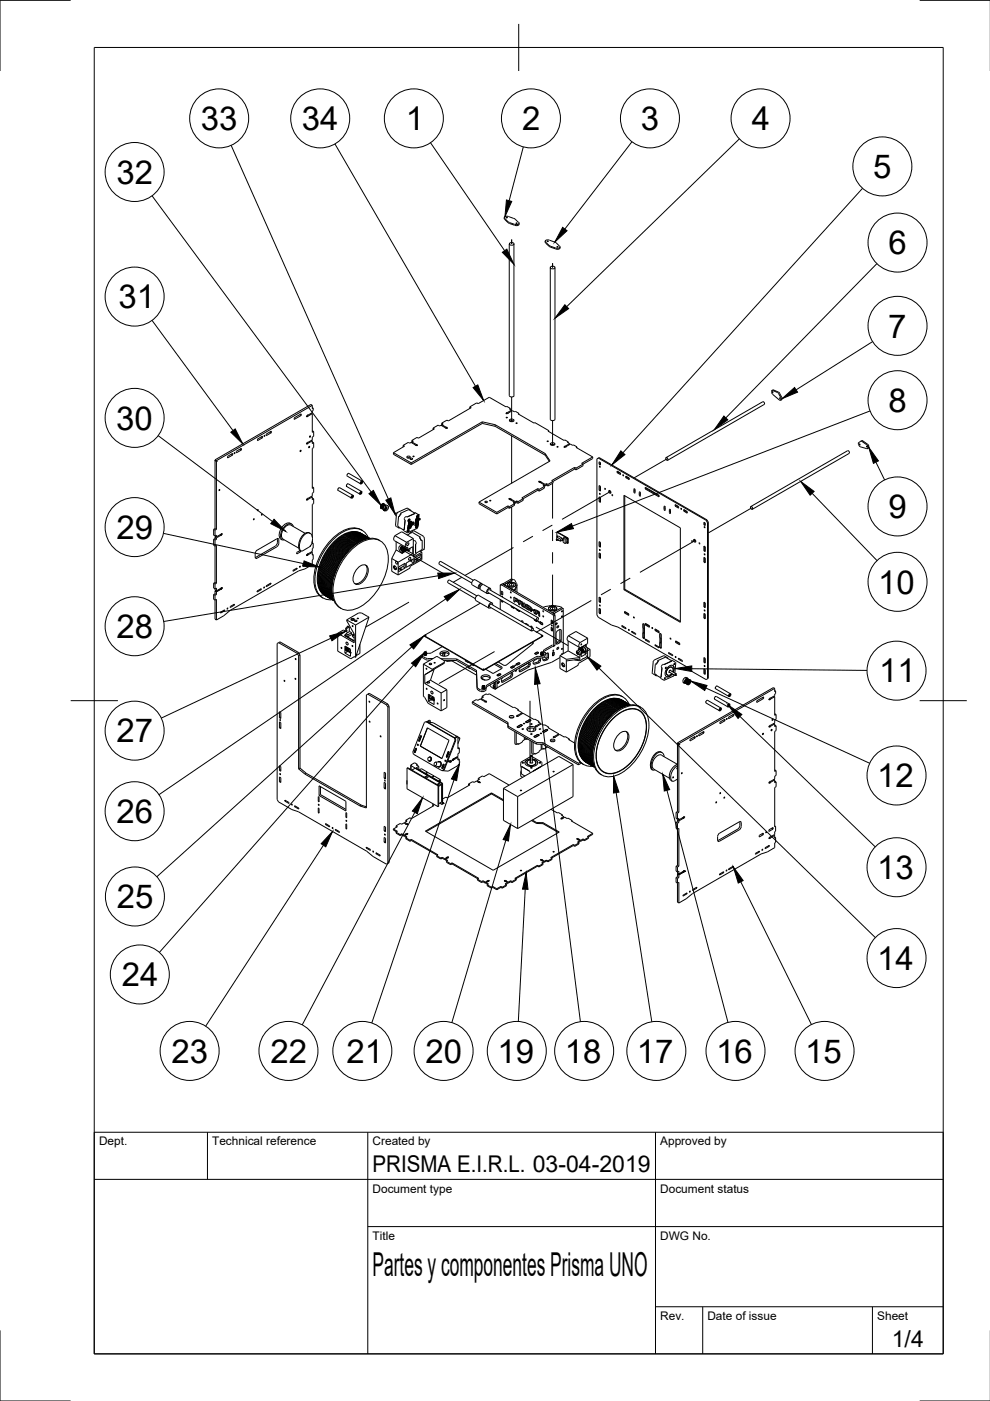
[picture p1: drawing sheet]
<svg xmlns="http://www.w3.org/2000/svg" width="210mm" height="297mm" viewBox="0 0 210 297" stroke-linecap="round" stroke-linejoin="round" font-family="sans-serif">
<defs><g id="words">
<g font-size="7">
<text x="42.6" y="27.6">33</text>
<text x="64" y="27.6">34</text>
<text x="86.1" y="27.6">1</text>
<text x="110.7" y="27.6">2</text>
<text x="135.9" y="27.6">3</text>
<text x="159.4" y="27.6">4</text>
<text x="24.7" y="39">32</text>
<text x="185.1" y="37.8">5</text>
<text x="188.4" y="53.9">6</text>
<text x="25.1" y="65.4">31</text>
<text x="188.3" y="71.6">7</text>
<text x="188.4" y="87.4">8</text>
<text x="24.7" y="91.1">30</text>
<text x="188.4" y="109.9">9</text>
<text x="24.7" y="114.3">29</text>
<text x="186.2" y="125.9">10</text>
<text x="24.7" y="135.3">28</text>
<text x="186.4" y="144.7">11</text>
<text x="24.7" y="157.4">27</text>
<text x="186" y="166.9">12</text>
<text x="24.7" y="174.5">26</text>
<text x="186" y="186.4">13</text>
<text x="24.8" y="192.6">25</text>
<text x="25.8" y="209.1">24</text>
<text x="186" y="205.6">14</text>
<text x="36.4" y="225.3">23</text>
<text x="57.4" y="225.3">22</text>
<text x="73.5" y="225.3">21</text>
<text x="90.2" y="225.3">20</text>
<text x="105.5" y="225.3">19</text>
<text x="119.7" y="225.3">18</text>
<text x="135" y="225.3">17</text>
<text x="151.8" y="225.3">16</text>
<text x="170.7" y="225.3">15</text>
<text x="79" y="270.6">Partes y componentes Prisma UNO</text>
</g>
<g font-size="4.9">
<text x="79" y="248.5">PRISMA E.I.R.L. 03-04-2019</text>
<text x="189.1" y="285.7">1/4</text>
</g>
<g font-size="2.5">
<text x="21" y="242.9">Dept.</text>
<text x="45" y="242.9">Technical reference</text>
<text x="79" y="242.9">Created by</text>
<text x="140" y="242.9">Approved by</text>
<text x="79" y="252.8">Document type</text>
<text x="140" y="252.8">Document status</text>
<text x="79" y="262.9">Title</text>
<text x="140" y="262.9">DWG No.</text>
<text x="140" y="279.9">Rev.</text>
<text x="150" y="279.9">Date of issue</text>
<text x="186" y="279.9">Sheet</text>
</g>
</g></defs>
<!-- layer: Visible -->
<g fill="none" stroke="#000" stroke-width=".21">
<path d="M106.9 46.2l.2 .4a2.96 2.96 0 0 0 2 1.1M107.4 46.1h.2zM107.8 45.9h.1a3.1 3.1 0 0 1 2 1.2l.2 .2a.53 .53 0 0 1-.9 .3M107.8 45.9l-.2-.1a.46 .46 0 0 0-.7 .4l.2 .2a3.1 3.1 0 0 0 2 1.1M108 51.7v32.2M108.1 51.5l.5-.1 .4 .4-.6 .2-.4-.2zM109 51.7v32.2M109.1 47.5l.1 .1M109.4 47.3h.2zM110 47.3v.2M110.1 47.5a.75 .75 0 0 1-1 .2M115.6 51.2l.1 .3"/>
<path d="M115.7 51.6l.7 .6M116 51.1l.2 .1zM116.4 52l.3 .2M116.4 52.2l.3 .2M116.5 50.9h-.3a.46 .46 0 0 0-.6 .3l.8 .8M116.5 50.9l.1 .1M116.6 51l1 .3M116.7 56.7v32.2a.58 .58 0 0 0 1 0v-32.2M116.7 52.2l1.1 .4M116.7 52.4l1.1 .4M116.8 56.5l.5-.1 .3 .4-.6 .2-.3-.2zM117.6 51.3l1.1 1a.64 .64 0 0 1-.9 .2"/>
<path d="M118.1 52.3h.2zM118.7 52.4v.2M118.7 52.6a.73 .73 0 0 1-.9 .2M45.6 97.6h.1M45.6 97.5v14.6M45.6 97.6l.3 .2M45.6 97.5l.3 .2M45.9 97.8h.1M45.9 97.7v14.5M48.2 96.8l1.1-.7v.4l-1.1 .6zM49 96.3l.3 .2M49.7 96v.2z"/>
<path d="M50.1 95.7l1.1-.7v.4l-1.1 .6zM50.9 95.2l.3 .2M54.6 93.1l1.1-.6v.3l-1.1 .6zM55.4 92.6l.3 .2M56.1 92.3l-.1 .2zM56.4 92l1.1-.6v.3l-1.1 .7zM57.2 91.6l.3 .1M62.4 88.6l1.5-.9v.4l-1.5 .8zM63.6 87.9l.3 .2M63.7 95.5l.1 .2h-.2zM65 88.2v.2l.2-.1M65 94v.2l.2-.1"/>
<path d="M65 88.2l.2 .1M65 94l.2 .1M65 88.2l.3 .1M65 93.9l.3 .2M65.1 88.1l.2 .1M65.1 93.9l.2 .1M65.2 94.1h.1M65.2 93.8h.1M65.2 88h.1M65.3 88l-.3 .2M65.3 88.2v.1M65.3 93.8l-.3 .2"/>
<path d="M65.3 94v.1M65.3 88.3h-.1M65.5 94.6l.1 .2-.1 .1zM65.7 92.4l.1 .2-.1 .1zM66 87.6l.2 .1M66 93.4l.2 .1M66.2 85.9l-.3-.1-20.3 11.7M66.2 85.9l-20.3 11.8M66.2 85.9v.7l.2-.1M66.2 87.7v4l.3-.2M66.2 93.5v.6l.3-.2M66.2 87.7l-.9 .5"/>
<path d="M66.2 86.4l.2 .1M66.2 93.5l-.9 .5M66.2 91.3l.3 .2M66.2 93.7l.3 .2M66.4 86.5l-.2 1-.9 .5M66.5 91.5v1l-.3 .2v.6l-.9 .5M66.5 93.9v1l-.3 .2v8.5l.3-.2M83.4 96v.3l3.8 2.2M83.4 96l3.8 2.1M85.5 94.4l.3 .2-2.4 1.4M85.5 94.4v.4M86.4 96.8l.3-.1 .3 .3-.5 .1-.2-.1z"/>
<path d="M86.4 97.1h.5M87 97.2l.5 .1-.5 .1zM87.2 98.1v.4M87.3 93.7h.1M87.3 93.4v.5M87.3 93.4l.3 .1-.3 .2M87.3 93.7l1 .5M87.6 96.7l.2 .1zM88.1 94.3v.1M88.1 94.3l-.9-.5-.3 .2-.3-.2-1.1 .6M88.1 94.3l.3 .2M88.3 94.2v.3"/>
<path d="M88.3 94.2h.1M88.3 94.2l.1 .1M88.4 94.3l.2 .1-.2 .1M88.4 94.3v.2M91.8 90.8l.3 .1-3.4 2-.3-.2-1.1 .7M91.8 90.8v.3M93.7 90.1h.1M93.7 89.7l.3 .2-.3 .2M93.7 90.1l.9 .5M93.7 89.7v.5M94.4 90.7l-.9-.5-.3 .1-.3-.2-1.1 .7M94.4 90.7h.1"/>
<path d="M94.4 90.7l.3 .2M94.6 90.6v.2M94.7 90.5l-.1 .1M94.7 90.5v.2M94.7 90.5v.3M94.7 90.7v.2M94.7 90.7l.2 .1-.2 .1M99.6 86.3l.3 .1-4.8 2.8-.3-.1-1.1 .6M99.6 86.3l1.5-.9 .3 .2 2.3-1.4 3.6 2.1 .1-.1 .8 .4M99.6 86.3v.3M102.3 89.4l2.7 .7M102.3 89.4v.4"/>
<path d="M102.3 89.8l2.7 .6M102.3 89.8l-15.1 8.7M102.3 89.4l-15.1 8.7M105 90.1v.3M105 90.1l10.6 6.1M105 90.4l10.6 6.1M107.4 88.5h.2zM107.4 87.6v.2M107.4 87.6l-.2 .1 .2 .1M107.5 87.4v.1M107.5 87.4v.3M107.5 87.4l-.1 .2"/>
<path d="M107.5 87.5v.2M107.7 87.6v.1M107.7 87.6l.9-.5 .5 .2 .2-.1 .7 .4M107.7 87.6l-.3 .2M108 83.9a.58 .58 0 0 0 1 0M108.1 89.3l.4-.1 .4 .1M108.1 88.9h.5l.4 .3-.6 .2-.4-.2zM108.2 86.6v.2M108.2 86.6l-.2 .1 .5 .3M108.5 87l-1 .5M108.5 87v.2M109.4 89.7h.2z"/>
<path d="M110 87.6v.2M110 87.6l-.2 .1 6.6 3.6M115.6 96.2v.3M115.6 96.5l.9 1.3M115.6 96.2l1 1.5-15 8.8M116 93.5l.2 .1zM116.4 91.3v.2M116.4 91.3l-.2 .1 3.4 2 .1-.1 .8 .4M116.8 94.3l.4-.1 .4 .1M116.8 93.9h.5l.3 .3-.6 .2-.3-.2zM118.1 94.7h.2zM119.7 94.7l-.2 .1h.4"/>
<path d="M119.7 94.7v.2M119.8 94.6l-.1 .1M119.8 94.6v.2M119.8 94.6h.1M120 94.7l.9-.5 1.4 .5M120 94.7v.1M120 94.7l-.1 .1M120.5 93.7v.2M120.5 93.7l-.2 .1 .5 .3M120.8 94.1v.2M120.8 94.1l-1 .5M121.8 99.4l-5.6 3.3"/>
<path d="M121.8 99.1l-4.8 2.8 .3 .2v.3l-1.1 .6M121.8 99.1l.3 .2M121.8 99.1v.3M121.8 99.4l.3 .2M122.1 99.3v.3M122.3 94.7v.3M122.3 94.7l-.2 .2 3.6 2M123.6 98.4v.3l-1.5 .9M123.6 98.4l-1.5 .9M125.7 96.9v.3l-2.1 1.2M125.7 96.9l-2.4 1.3 .3 .2M126.9 97.1l-.3 .2v33.1l.3 .5 2.8 1.6 1.3 .5 14.5 8.3 1.4 1.2 2.8 1.6 .3-.2"/>
<path d="M126.9 97.1l.1-.1 22.9 13.2M126.9 97.1l22.8 13.2M127 97.9l.3 .2v.5l-.3-.2zM127.1 98.8l.1 .3zM127.2 98.3l.1 .1M127.2 98.3l-.2 .1M127.2 98v.3M130.8 99.9l.8 .4v.3l-.8-.4zM131 100v.1M141.2 97l20.5-11.8 .3 .2v.4l-20.5 11.8M163.8 83l.1 .2zM164 82.7l1.3 .7"/>
<path d="M164 82.7l-.3 .1M165.3 83.4l.5 1-.1 .4M165.3 84.4l.1 .2zM165.5 84.8h-.3l-1.4-1.2a.43 .43 0 0 1-.2-.4 .43 .43 0 0 1 .3-.4 2.14 2.14 0 0 1 1.8 1.9l-.2 .2M165.7 84.8l-.2 .1M165.7 84.8h.1M180 96.1l-20.5 11.9M180 96.1v-.4l-.3-.1-20.5 11.8M182 94.3l.1 .1M182.1 93.8l-.1 .5M182.1 94.4l.3 .3 1.4 .4M182.2 94.1l.1 .2z"/>
<path d="M182.5 93.5l.3 .1M182.8 93.6l1 .7M182.9 93.5l1.2 .8 .1 .4M183 93.5l-.3-.1-.7 .5M183.8 94.6l.1 .2zM183.8 94.3l.2 .5M184 94.9v.1M184 95l-.2 .1M184.1 95l-.2 .1M184.2 94.7l-.1 .3M45.3 114.3v1.3l.3 .2 .3-.2v8.1M45.3 112.2v1.3l.6 .3"/>
<path d="M45.3 112.2l.3 .2M45.3 114.3l.3 .2M45.6 114.2l.3 .1M45.6 113.9l.3 .1M45.6 112.4v1.3l.3-.2v.3M45.6 113.9v.3M45.6 114.5v9M45.6 114.2l-.3 .1M45.6 112.1l-.3 .1M45.6 112.1l.3 .1M45.8 113.8l-.2 .1M45.9 114v.3"/>
<path d="M45.9 112.2l-.3 .2M45.9 114.3l-.3 .2M46.5 103.8v.2zM46.6 113.4l.2 .1M46.7 113.3l.3 .2M46.8 113.3l.2 .1M46.8 113.5l-.9 .5M47 113.2l.1-.1v.2M47 113.2l-1.1 .6M47 113.4v.1M47 113.5h-.2M47 113.2l.1 .1"/>
<path d="M47.1 113.3l-.1 .1M53.8 110v.2zM54.7 108.1l-.1 .2zM55.5 109v.2zM58.7 114.2l-4.2 2.5M58.7 114.2h.2l.2 .3M58.8 114.2v.1M58.8 114.3a1.36 1.36 0 0 1-.4 1.5l-4.3 2.4M59.1 115.2l-.4 .7-4.2 2.4h-.3a1.57 1.57 0 0 1 .3-1.7M59.1 114.5v.7M59.4 114.2l.4 .3M59.7 114.4h.5"/>
<path d="M60 114.3l3.3 1.9M61.7 111.3l3 1.8M61.7 111.3a1.86 1.86 0 0 0-2 2l.1 .8 .2 .2M61.8 111.1a1.46 1.46 0 0 0-2.1 .8 2.21 2.21 0 0 0-.3 2.3M62.2 111.6a.97 .97 0 0 0-.8-.6 .97 .97 0 0 0-1 .5 2.42 2.42 0 0 0-.7 2.9M63.5 116.8l.3 .2M63.8 116.8l-.2-.1-.7 .4v.4l.9-.5M63.8 116.8v.2M64.2 119.7l.9-.5v.2l-.9 .5zM64.4 113.6a1 1 0 0 1 1.2-.6 1 1 0 0 1 .7 1.2 2.12 2.12 0 0 1-.8 1.8l-1.3 .8h-.4a2.79 2.79 0 0 1 .6-3.2zM64.9 119.3l.2 .1M65 117.6l.2 .1"/>
<path d="M65 117.6v.2l.2-.1M65 105.9l.2 .1M65 117.6l.3 .1M65 105.8l.3 .1M65.1 117.5l.2 .2M65.1 105.8l.2 .1M65.2 117.4h.1M65.2 105.6l.1 .1M65.3 105.7l-.3 .2v.2l.2-.1M65.3 105.9h.1M65.3 117.4l-.3 .2M65.3 117.7h.1"/>
<path d="M65.3 117.7h-.1M65.3 105.9l-.1 .1M65.6 113l.1 .1M65.6 113a1.79 1.79 0 0 0-2 1.4l-.3 1.4 .3 .9M65.8 115.7l.1 .1M65.9 115.7v.1M65.9 115.8l-.2 .1M66 117l.2 .1M66 105.2l.2 .2M66.2 115.1l.2 .1M66.2 114.6v.7l.2-.1M66.2 117.5l.2 .1"/>
<path d="M66.2 117.1v.6l.2-.1M66.2 105.4v.5l.3-.1M66.2 117.1l-.9 .6M66.2 105.4l-.9 .5M66.2 105.6l.3 .2M66.2 103.2l.3 .2M66.4 115.2v1l-.2 .1v.6l-.9 .5M66.4 117.6l-.2 2.1-1.5 .9-1.4 .4-14.5 8.4-1.3 1.1-1.6 1M66.5 103.4v1l-.3 .2v.5l-.9 .6M66.5 105.8v1l-.3 .1v7M72.4 116.2l1.3-1.2 1.6-.9 1.9-.3 1.2 .4-.8-.3h-1l-1.1 .2-1.1 .6-1.9 1.6-1.7 2.4-1.2 2.9-.3 2.6 .3 1.8 .5 .8 .7 .5-.8-.7-.6-1-.2-1.1v-1.8l.4-1.7 .5-1.3 1.2-2.1zM73.8 102.6l-.3 .2v.4l2.8 1.6"/>
<path d="M73.8 102.6h.1M73.9 102.6l2.8 1.6M74 116.7l-1.2 1.4-.8 1.3-1.2 2.9M74.6 105.1l.2-.1 .1 .2-.3 .4-.2-.1zM74.8 116.3a5.9 5.9 0 0 1 5.1-1.9 3.8 3.8 0 0 1 2.4 4.1 12.6 12.6 0 0 1-6.8 10.6 3.3 3.3 0 0 1-4.8-2.8 12.5 12.5 0 0 1 4.1-10zM74.8 105l-2.8-1.6-.3 .2v.4l2.8 1.6M75.9 115.1l-.8 .5-1.4 1.2-1.8 2.5-1.1 2.6-.4 1.6v1.2M76.5 102.1l.2-.1 .2 .1-.3 .5-.2-.1zM76.5 113.1l-.9-.4h-.9l-1.1 .3-1 .4-1.1 .8-1.1 1.1-1.6 2.2-1.3 3.1-.2 2.6 .2 1.2 .3 .8 1.1 1.1M76.6 104.2l-.3 .2v.4M76.6 104.2l.1 .4-.4 .2M76.6 113.1l-.7-.3h-1.1l-1.2 .3-.9 .4-2.1 1.7-1.7 2.4-1.2 2.9-.3 2.7 .2 1.2 .3 .8 .4 .6 .7 .5"/>
<path d="M76.8 113.2l-.8-.3-1-.1-1.9 .6-1.2 .8-1.2 1.1-1.7 2.3-1.2 3-.3 2.5 .2 1.4 .3 .8 .5 .6 .6 .5M76.8 112.4a4.1 4.1 0 0 0-4.8 .6 12.4 12.4 0 0 0-5.3 11.2 3.5 3.5 0 0 0 1.6 2.5M76.8 102l-2.8-1.6-.4 .2v.4l2.9 1.6M76.8 114.6l-1.4 .7-1.4 1.1-1 1.1-1.3 1.8-.7 1.7-.6 2-.1 1.7 .1 1.1M76.9 113.3l-.8-.3-1-.1-1.2 .3-.9 .4-2.2 1.7-1.8 2.5-1.1 2.7-.3 1.5v1.4l.2 1 .3 .9 .5 .7 .7 .5M77 113.3l-.8-.3h-1l-1.2 .2-.9 .5-2 1.5-1.8 2.4-.8 1.7-.5 1.5-.3 2.5 .2 1.1 .3 1 .6 .7 .6 .4M77.1 113.4l-.8-.3-1-.1-1.2 .3-.9 .4-2.1 1.7-1.7 2.3-1.3 3-.3 2.7 .3 1.3 .3 .8 1.1 1.1M77.2 113.5l-.8-.4h-1l-1.9 .6-1.2 .8-1.1 1-1.8 2.4-1.2 2.9-.3 2.6 .2 1.3 .4 .9 1.1 1M77.3 113.5l-.8-.3-1-.1-1.2 .3-1 .5-2.1 1.8-1.7 2.4-1.1 2.6-.4 2.5 .4 2 .5 .9 .8 .6M77.4 114.4l-1.5 .5-1.8 1.2-1.2 1.3-1.1 1.5-1 2-.6 2.3v1.8l.3 1.3M77.4 113.6l-.8-.3-1-.1-1.1 .3-1.1 .5-1.8 1.5-1.9 2.4-.8 1.6-.5 1.6-.2 2.6 .1 1 .4 1 .6 .7 .5 .4M77.5 119.8a2.78 2.78 0 0 1-1.2 3.7l-.7 .3-.4-.1"/>
<path d="M77.5 113.7l-.7-.4h-1l-.8 .1-1.2 .5-1 .6-1.2 1.1-1.8 2.3-1.2 2.8-.3 1.5v1.5l.1 .9 .4 1.2 1.1 1M77.6 113.7l-.9-.3-.8-.1-1 .2-1 .4-1 .7-1.2 1.1-1.8 2.4-1.2 3-.3 2.5 .2 1.4 .3 .7 .5 .7 .6 .5M77.7 114.3l-1.3 .3-1.9 1-1.5 1.4-1.5 2.2-.9 2-.5 2v2l.4 1.5M77.7 113.8l-.8-.4h-.9l-1.2 .3-1.1 .5-2.1 1.8-1.7 2.3-1.1 2.7-.3 2.6 .3 1.8 .7 1.1 .6 .5M77.9 113.9l-.9-.4h-.9l-1.1 .2-1.1 .5-2.2 1.8-1.7 2.5-1.1 2.6-.3 1.5v1.4l.2 1 .4 1 .5 .6 .6 .4M77.9 114.2l-1.6 .3-1.6 .8-1.8 1.7-1.4 1.9-1 2.2-.5 2.4v1.8l.6 1.6M78 113.9l-.9-.3-.9-.1-.8 .2-1.1 .4-1.4 1-1.1 1-1.6 2.2-.7 1.6-.5 1.5-.3 2.5 .1 1 .5 1.1 1.1 1.1M78.1 114l-.9-.4h-.9l-.9 .2-1 .4-1 .6-1.3 1.2-1.8 2.4-1.1 2.5-.3 1.7-.1 1.3 .2 1.3 .3 .8 .4 .6 .8 .6M78.1 114a3.2 3.2 0 0 0-4.5-1.6 12.3 12.3 0 0 0-6.7 11.7 3.2 3.2 0 0 0 3.6 3M78.1 114.2h-.9l-.9 .2-1.7 .8-1.9 1.8-1.4 2-1 2.2-.5 2.4 .2 2 .7 1.5M78.2 114.1l-.7-.4h-1l-1.2 .2-1.1 .5-2.1 1.8-1.7 2.4-1.1 2.6-.4 2.6 .4 1.9 .6 1 .7 .5M78.2 114.2l-.9-.1-1.1 .2-1.7 .9-1.8 1.6-1.4 2-1.1 2.4-.5 2.3 .1 2 .4 1 .5 .7"/>
<path d="M78.3 114.2l-1.5-.1-2 .8-1.9 1.6-1.7 2.1-1 2.3-.6 2.7 .2 2 .3 .9 .6 .7M78.3 114.1l-.7-.3-1-.1-.9 .2-1.2 .5-1.3 .9-1 1-1.5 2-1.3 3-.4 2 .1 1.1 .2 1.1 .5 1 .9 .8M80.6 114.6a4.1 4.1 0 0 0-4.8 .6 12.4 12.4 0 0 0-5.3 11.2 3.6 3.6 0 0 0 1.8 2.6M80.9 107.5h.1M80.9 107.6v.1M80.9 107.4h.1M80.9 107.3l.4 .2M80.9 107.6l.3 .2-.3-.1M80.9 107.3h.1M80.9 107.3v.1M80.9 107.6h.1M81 107.2l-.1 .1"/>
<path d="M81 107.1l.3 .3M81 107.1l.3 .2M81 107.1h.1M81.1 107.1h-.1M81.1 107v.1M81.2 107.7l-.3-.2 .3 .3M81.2 107l.3 .2-.3-.2M81.2 107h-.1M81.2 107h.1M81.2 107.6l-.3-.2 .3 .2M81.3 107l.3 .1-.3-.1M81.3 107h.1"/>
<path d="M81.3 106.9v.1M81.3 108.1h.1M81.4 106.8h.1M81.4 106.8a.7 .7 0 0 0-.6 1.1M81.4 108.2l.1 .1M81.4 108.2h.1M81.4 107.3h.1M81.4 107.3l-.2 .5 .2 .4M81.4 107.2l-.3-.2 .3 .3M81.4 108.3h.1M81.5 108.3h.1M81.5 107.1l-.2-.3-.5 .5v.4l.3 .1"/>
<path d="M81.5 108.2v.1M81.5 107.1v-.2a.54 .54 0 0 0-.7 .2 .54 .54 0 0 0 .2 .8l.2-.1M81.7 107.1v.4M81.7 107.1h.1M81.7 107.1v.3M81.7 108h.1M81.7 107.5v.8M81.7 108v.2M81.7 107.5v.3M81.7 107.5l-.2 .5 .2 .3M81.7 108.2l.1 .2M81.7 107.7h.1"/>
<path d="M81.7 108.2h.1M81.7 107.4v1M81.8 107.4l.3-.2 .3 .2-.3 .7-.3 .2M81.9 107.6l.2 .1-.3 .3zM82.2 107.3l-.3-.2a.7 .7 0 0 0-.6 1M83.1 118.4l1.3 .8M83.1 118.4v2.7l1.3 .8M83.6 120v.4l.4 .3M83.6 114.6l2.6 1.5M83.8 113.6l-.3 .6 .1 .4M83.8 109h.1M83.8 109.1l.3 .1"/>
<path d="M83.9 108.8l-.1 .2M83.9 108.8h.1M84 114.8v1.8M84 116.6l-.9 1.8M84 116.6l1.2 .7M84 108.7l.2 .1M84 108.7l-.2 .2v.2M84.3 115h.1M84.3 111.5l.2 .1M84.3 111.5h.1M84.4 119.2v2.7M84.5 111.6v.1"/>
<path d="M84.5 111.6l.2 .3M84.5 111.7l.1 .3M84.5 109.4v.1M84.5 109.5l-.2 2M84.7 109.4v.1l-.2-.1M84.7 111.9l.8 .4M84.7 109.3v.1M84.8 111.9h-.2M84.9 109l-.2 .3M84.9 108.8l.2 .1M84.9 108.8h.1M85 116l.1-.1a.66 .66 0 0 1 .6 .4 .66 .66 0 0 1-.2 .7 .78 .78 0 0 1-.5-1z"/>
<path d="M85 116.5v.1M85 116.5l.1-.1 .2 .2M85 116.5v-.4a.54 .54 0 0 1 .6 .2 .54 .54 0 0 1-.1 .7l-.3-.2M85 116.4l.3-.1 .1 .4M85 116h.1M85 116.5l.2 .2zM85.1 116a.7 .7 0 0 1 .6 1M85.1 108.9l-.4 .6M85.1 108.9l-.2 .1M85.1 116.4l.1-.3 .3 .3 .1 .4-.3-.1M85.1 116.8h.1M85.2 116.2l.3 .2v.4"/>
<path d="M85.2 116.2h.1M85.2 116.2h-.1M85.2 116.2l-.1 .2 .3-.1 .1 .3-.2 .1 .3-.1M85.2 117.3h.1M85.3 115.8l1.1 .7M85.3 115.8l-.5-.1a1.05 1.05 0 0 0 .4 1.6M85.3 116.7l-.1 .1 .2-.1M85.4 115.9h.1M85.5 116.8h.1M85.5 116.6l-.2 .1M85.5 112.3v-.1l.2 .1M85.5 112.3v.1"/>
<path d="M85.5 116h.1M85.5 112.4l.1 .2M85.6 116l-.1 .1M85.7 116.1h-.2M85.7 117h-.1M85.7 112.5h.1M85.7 119.6l-.1 .4-1.1 .6M85.7 112.3h.1M85.8 116.6l.3-.2zM85.8 116.1l-.2 .1M85.8 116.1l-.2 .2M85.9 110.3l-.2 2"/>
<path d="M85.9 110.2l-.2 2.1M85.9 116.2l-.2 .2M86 116.2l-.3 .2M86 116.5h.1M86.1 116.5l-.3 .2M86.1 116.3l-.4 .2 .4-.1M86.1 116.3h.1M86.1 119.4l1.6-1v1l-1.6 .9zM86.1 116.7h.1M86.2 116.4l-.1 .3h-.3h.3l.2-.3-.1 .3M86.2 115a.67 .67 0 0 0 0 1.1l.3-.1-.1 .5M86.2 116.7h.1"/>
<path d="M86.3 116.7h.1M86.3 116.7l-1.1 .6M86.3 116.7l1.2 .7M86.3 116.7h.5M86.3 116.7h-.1M86.3 116.6h.1M86.3 112.6l.1 .1M86.3 115.2l.3-.1 .1 .1-.2 .4-.3-.1zM86.3 116.4l-.1 .3M86.3 109.6l-.2-.1-.2 .1-.2 .5 .2 .1M86.4 116.7h-.1M86.4 116.6h.1"/>
<path d="M86.4 116.5v.1M86.4 116.6h-.1M86.4 116.6l-.1 .1M86.4 112.5h.1M86.4 112.5l.2 .1M86.4 112.4l.3-.1 .1 .1-.1 .3-.3 .1zM86.4 112.6h.1M86.4 112.4l.1 .1M86.4 112.5v.1M86.4 116.5l1.1-.6v1.5M86.5 112.5h.1M86.5 116.6h-.1"/>
<path d="M86.5 112.4l-.1 .1M86.5 112.4v.1M86.5 112.1h.1M86.5 112.2h.1M86.5 112.6h.1M86.5 112.3h.1v.3l-.2 .1zM86.5 110.4l.1 .1M86.5 111.9v.1l.2-.1M86.5 111.6h.1M86.5 111.8h.1M86.5 111.9h.1M86.5 111.8v.1"/>
<path d="M86.5 112.5l.1 .1M86.5 112.4h.1M86.6 111.5v.1M86.6 111.8l-.1 .1M86.6 111.8h-.1M86.6 110.5h.1M86.6 112.4l-.1 .1M86.6 112.4h.1M86.6 116.5h-.1M86.6 112.1l-.1 .1M86.6 112.3h-.1M86.6 111.8h.1"/>
<path d="M86.6 111.6h.1M86.6 111.4l-.1 .2M86.6 111.5h.1M86.6 112h.1M86.6 112l-.1 .1M86.6 111.7v.1M86.6 110.4h.1M86.6 111.9h.1M86.6 111h.1M86.6 111.2h.1M86.6 111h.2M86.6 110.3h.1"/>
<path d="M86.6 110.2l.3-.1v.1l-.1 .3-.2 .1zM86.6 108l-1.7 .8M86.6 108l.1 .1M86.6 111.4h.1M86.6 110.2l.1 .1M86.6 111.4v.1M86.6 108v.1M86.6 108l.2 .1M86.7 110.3h.1M86.7 111.8l-.1 .1M86.7 112l-.2 .1M86.7 111.9v.1"/>
<path d="M86.7 111.8h.1M86.7 111.4h.1M86.7 111.5h.1M86.7 110.4h-.1M86.7 110.2v.1M86.7 111.4v.1M86.7 112l-.1 .1M86.7 112h-.1l-.1 .1M86.7 112h.1M86.7 110.3l-.1 .1M86.7 110.1h.1v.3l-.2 .1zM86.7 110.1h.1"/>
<path d="M86.7 111.5l-.1 .1M86.7 111.9h.1M86.7 111.7h.1M86.7 110.9h.1M86.7 111.7v.1M86.7 111.6h.1M86.7 110.9l-.1 .1M86.7 111.7l-.1 .1M86.7 111.4l-.1 .2M86.7 111h.1M86.7 111.6l-.2 .1 .2-.1v.1M86.7 110.2h.1"/>
<path d="M86.7 118.3l.3-.1 .1 .1-.2 .4-.3-.1zM86.7 111.4l-.2 .2M86.7 110.9v.1M86.7 111.3h-.1M86.7 111.2l-.1 .1M86.8 111h.1M86.8 111.1h.1M86.8 110.2l-.1 .1M86.8 110.6l-.2 .3zM86.8 111v.1M86.8 111.1l-.2 .2M86.8 111l-.2 .2 .1-.1"/>
<path d="M86.8 110.8h.1M86.8 110.9h.1M86.8 108.1l.3 .1M86.8 110.8l-.2 .2h.2M86.8 110.9h-.1M86.8 108.1l1 .6M86.8 113l1-.5 2 1.2 .2 .4v2.3l-.7 .4M86.9 113l-.1 .2M86.9 111.8l.2-.2zM86.9 111.5l.1-.1zM86.9 111.9h.1M86.9 111.3h.1"/>
<path d="M86.9 111.8v.1M87 111.4h.1M86.9 111.8h.1M86.9 111.6v.1zM86.9 111.6h.1M86.9 111.8l.1 .1M86.9 111.2h.1M86.9 118.9l.8 .5M86.9 111v.1M86.9 111.1h.2M86.9 116.2l-.1 .5h-.5M87 111.3h.1"/>
<path d="M87 111.6h.1M87 108.1l-.7-.4-2 .9-.2 .4-.2 2.5 .7 .5M87 110.8h.1M87 111.9h.1M87 111.9h-.1M87 111.2l-.1 .1M87 111.2v.1M87 110.7h.1M87 111.2h.1M87 111.2h-.1M87 111h.1M87 111.8v.1"/>
<path d="M87 111.8h.1M87 111.8l-.2 .2 .3-.1M87 110.7v.1l.2-.1M87 111.7h.1M87 111.6l-.1 .2M87 112.9l.2 .1M87 111.3l.1 .1M87 110.6h.1M87 110.6v.1M87 111.2v.1l.1-.1M87 111.6v.1M87 111.5h.1"/>
<path d="M87.1 111.2h.1M87.1 111.4h-.1M87.1 110.6h.1M87.1 111.2h-.1M87.1 111h.1M87.1 111.4h.1M87.1 111h-.1M87.1 111.2v.1v-.1M87.1 111.5l-.1 .1M87.1 111.3v.1M87.1 111.5h.1M87.1 110.6v.1"/>
<path d="M87.1 110.9v.1M87.1 110.9h.1M87.1 111.4l-.1 .1M87.1 111.1v.1M87.1 108.2v.1M87.1 111.2l-.1 .1M87.1 110.5v.1M87.1 110.5l.1 .1M87.1 111.1h.1M87.1 110.7l-.1 .1M87.1 110.9l-.2 .1M87.1 110.7h.1"/>
<path d="M87.2 110.6l-.1 .1M87.2 110.7l-.2 .1M87.2 113l-.8 .4M87.3 118.7l.1 .1M87.3 111.1h.1M87.4 118.6l-.1 .2h-.2M87.4 112.9h.1M87.4 110.8l.3-.1 .1 .2-.1 .3-.3 .2-.1-.2zM87.4 112.9l-.2 .1M87.4 110.8l.1 .2h-.2M87.5 110.8v.1M87.5 112.9l1.6 .9"/>
<path d="M87.5 110.8h.1M87.5 117.4l-3.1 1.8M87.6 114.6h.1zM87.6 117.8h.1M87.6 114.2l-2.4-1.5-1.5 .9 2.5 1.4M87.6 114.2v3.9l1.9-1M87.6 114.2l-1.4 .8M87.6 110.7v.3l-.3 .3M87.7 114.7h.1M87.7 114.7l.3-.1 .2 .4M87.8 108.7l.2 .2M87.9 108.7h-.1"/>
<path d="M87.9 108.7l.8 .4M88 108.9l-1.7 .7M88 111.4h.1M88 111.1v.1M88 118.6l.5 .3M88.1 111.1h.1M88.1 111h.1M88.1 111v.1M88.1 110.5h.1M88.1 111.2l-.1 .3 .2-.1M88.1 111.2v.1M88.1 111.3l-.1 .1"/>
<path d="M88.1 111.3h.1M88.1 111.3v.1M88.1 110.9l-.1 .2M88.1 110.9v.1M88.1 110.4v.1M88.1 110.4h.1M88.1 111.4h.1M88.1 115.3v.1M88.1 117.2v.1M88.1 111.8l.1 .1M88.2 110.4h-.1M88.2 110.5h-.1"/>
<path d="M88.2 111.9h.1M88.2 110.6l-.1 .3 .1-.1M88.2 111l-.1 .1M88.2 111h.1M88.2 111.4h.1M88.2 110.4v.1M88.2 110.8h.1M88.2 110.4h.1M88.2 110.6h.1M88.2 111.1l-.2 .1M88.2 111.1l-.1 .3M88.2 111.6l.3-.2 .1 .2-.1 .3-.3 .1z"/>
<path d="M88.2 115l.1 .1M88.2 110.3v.2M88.2 110.3v.1M88.2 110.3l-.1 .2M88.2 110.3h.1M88.2 110.1h.1M88.2 110.7v.1M88.2 111.6l.1 .1M88.2 111.7h.1M88.2 110.9v.1M88.2 110.7h.1M88.2 110.9l-.1 .2"/>
<path d="M88.2 111.6l.2 .1M88.2 118.5l.5 .3M88.3 117.3l-.7 .5M88.3 110.7l-.2 .3M88.3 110.7l-.1 .1M88.3 110.6l-.2 .1 .1-.1M88.3 110.3h.1M88.3 110.6h.1M88.3 110.1h.1M88.3 111.7h.1M88.3 111.6h.1M88.3 111.6v.1"/>
<path d="M88.3 115.1l-.2 .2v2l.2-.1M88.3 111.3v.1M88.3 117.2v.1M88.3 110.4l-.1 .1M88.3 111h.1M88.3 110.4h.1M88.3 111v.2M88.3 110.4v.2M88.3 110.8h.1M88.3 110.2h.1M88.3 110.7v.1M88.3 111.3h.2"/>
<path d="M88.3 110.2v.1M88.3 111.6l-.1 .1M88.3 111.5h.1v.3l-.2 .1zM88.3 111.5h.1M88.3 109.6l.1 .1M88.3 109.9h.1M88.3 111.2h.1M88.3 111.2v.1M88.3 110h.1M88.3 111.3h.1M88.3 109.9l-.2 .2 .2 .1M88.3 110v.1"/>
<path d="M88.3 110.9v.1M88.3 109.9l.4-.2-.2 1.6M88.3 110l-.1 .1M88.3 111.1h.1M88.3 110.4v.1M88.3 110.9h.1M88.4 111.7h.1M88.4 110.2h.1M88.4 111h.1M88.4 110.9h-.1M88.4 110.9l-.1 .1M88.4 111.2h.1"/>
<path d="M88.4 110v.1M88.4 110h.1M88.4 111l-.1 .1M88.4 110.1v.1M88.4 109.9h.1M88.4 110.7h.1M88.4 110.8h.1M88.4 111.6h-.1M88.4 110.3v.1M88.4 111.3h.1M88.4 111.5h.1M88.4 109.9l.1 .1"/>
<path d="M88.4 111.6l-.1 .1M88.4 110.3h.1M88.4 110.3l-.1 .1M88.4 110.9v.1M88.4 111l.1 .1M88.4 109.6h.1M88.4 110.1l.1 .1M88.4 110.1h.1M88.4 110.6h.1M88.4 110.9h.1M88.4 111.2v.1M88.4 110.4h.1"/>
<path d="M88.4 110.6v.2M88.4 110.6l-.1 .1M88.4 109.4l.1 .1M88.4 109.4l.2 .1M88.4 109.3l.3-.1 .1 .2-.1 .2-.3 .2zM88.5 110.2h-.1M88.5 110.3l-.2 .1M88.5 110h.1M88.5 111h.1M88.5 111.1h.1M88.5 110.8v.1M88.5 110.8l-.1 .2"/>
<path d="M88.5 110.8l-.2 .1M88.5 110.9h-.1M88.5 110.9h.1M88.5 110.6h.1M88.5 109.5h.1M88.5 109.4h.1M88.5 109.4v.1M88.5 110.3h.1M88.5 109.5l-.1 .1M88.5 111.3h-.1M88.5 110.4h.1M88.5 110.5v.1"/>
<path d="M88.5 111v.2M88.5 110h-.1M88.5 111.3h.1M88.5 110.7h.1M88.5 110.7l-.2 .1M88.5 111.1l-.2 .1M88.5 111.2h-.1M88.5 111.1l-.1 .1M88.5 111.3l-.2 .1M88.5 109.4h-.1M88.5 110.8h.1M88.5 110.1h.1"/>
<path d="M88.5 110.9l-.1 .1M88.5 111l-.2 .1M88.5 110.5h.1M88.5 110.6v.1M88.5 111v.1M88.5 109.5v.1M88.5 109.3h.1v.2l-.2 .2zM88.5 109.3h.1M88.5 110v.2M88.5 110.2v.1M88.5 110.3v.1M88.5 118.9h.1"/>
<path d="M88.5 110.8h-.2M88.5 110v.1M88.5 110.1v.1M88.5 111.3l-.3 .1M88.5 110.4v.2M88.5 110.4v.4M88.5 110.6h-.2M88.5 110.4l-.2 .2M88.6 110h.1M88.6 110.3l-.3 .2M88.6 110.3l-.1 .1M88.6 109.5l-.1 .1"/>
<path d="M88.6 109.9h.1M88.6 109.9l-.2 .2M88.6 109.9l-.2 .1M88.6 109.4h-.1M88.6 109.4l-.1 .1M88.6 109.3h.1M88.6 109.8l-.1 .2M88.6 109.8l-.2 .1M88.6 109.8h.1M88.7 109.1l.1 .2-.2 2.3-.2 .4-2 1-.7-.4M88.7 109.1h.1M88.7 118.8l-.2 .1"/>
<path d="M88.8 109.9h.1M88.8 118.2l.5 .3M88.8 109.9h.2zM88.9 110l-.1 .1M88.9 110l.1 .1M88.9 114l.4 .6M88.9 116.9h.1M89 110.1v.2M89 110h.1M89 110.3h-.2M89 110.1l-.2 .1M89 116.9h.1"/>
<path d="M89 114l.3 .5M89.1 110l-.1 .1M89.1 110.2h-.1M89.1 117.6l-.1 .5-1.1 .6M89.1 113.9h.1M89.1 113.8v.1M89.1 113.9l-.2 .1 .1 .1M89.1 116.9l.4 .2M89.3 116.8l-.2 .1M89.3 114.5v.1l.2-.1M89.3 116.6l-1 .7M89.3 116.7v.1"/>
<path d="M89.3 118.5v-1l-1.4 .8v1l.6-.4M89.3 118.5l-.6 .3M89.5 117.1v1.5l-2.6 1.5v.3l-2.5 1.5M89.5 116.5l-.2 .2M89.5 114.5h.1M89.5 116.5h.1M89.5 114.5v2M93.5 119l6.9 4M93.5 119.1l-.4 .1v.4l6.9 4M101.6 106.5v.3l3.7 2.2M101.6 106.5l3.7 2.1M102.9 106.3l.4 .1-.4 .1z"/>
<path d="M103.9 106.1h.2zM105.3 108.6v.4M107.7 107.3v.3M107.7 107.3l.3 .1M107.7 107.6l.3 .2M107.7 107.3l-2.4 1.3M107.7 107.6l-2.4 1.4M108 107.4v.4M108 105.6l.2 .1M108 105.6v.3M108 105.6l-.2 .2 .1 .1 1.2 .6M108.2 105.7v.2"/>
<path d="M108.2 105.7l.1 .1M108.2 105.7v.3M108.2 105.7h.1M108.3 105.8l1 .6M108.3 105.8v.2M109.1 106.5v.6l-1.1 .7M109.1 106.5l-.3 .1 .3 .2-1.1 .6M109.1 106.6l.2 .1M109.3 106.4v.3M109.5 106.2l.3 .2M109.5 106.2v.3M109.5 106.5l.3 .2"/>
<path d="M109.5 106.5l-.2 .2M109.5 106.2l-.2 .2M109.8 106.4v.3M110.9 105.7v.4l-1.1 .6M110.9 105.7l-1.1 .7M114 103.6l-3.4 2 .3 .1M114 103.9l-3.1 1.8M114 103.6v.3M114 103.9l.3 .2M114 103.6l.3 .2M114.3 103.8v.3M114.3 102v.3"/>
<path d="M114.3 102l-.1 .1 .1 .1 1.1 .6M114.3 102l.2 .1M114.5 102.1v.2M114.6 102.1v.2M114.6 102.1l.1 .1M114.6 102.1h-.1M114.7 102.2v.2M114.7 102.2l.9 .5M115.4 102.8v.7l-1.1 .6M115.4 102.8l-.3 .2 .3 .2-1.1 .6M115.4 102.9l.2 .1M115.6 102.7v.3"/>
<path d="M115.9 102.9l-.3 .1M115.9 102.5v.4M115.9 102.5l-.3 .2M115.9 102.9l.3 .1M115.9 102.5l.3 .2M116.2 102.7v.3M117.9 114.4l.2 .1M117.9 114.3l.2 .1M117.9 114.3h.1l-.1 .1M117.9 114.3v.1M118.1 112.8l-.1 1.5 .8 .5M118.1 112.8l2.4 1.3"/>
<path d="M118.1 112.8l2.3 1.4M118.1 114.5l.5 .1M118.1 114.4l.4 .1M118.2 114.3l-.1 .1M118.2 114.5h-.1M118.2 113.6v.2M118.3 113.7l-.2-.1v.2M118.8 114.3v.5M119.2 114.1l-.8-.4-.4 .2 .8 .4M119.2 114.5l.2 .2M119.2 114.1v.4M119.2 114.1l-.4 .2"/>
<path d="M119.2 114.5l-.4 .3M119.3 114.3l.1 .2M119.4 114.1v.9l.4 .2M119.4 114.1l.4-.2 .4 .2M119.4 114.1l.4 .2M119.4 114.3l-.2 .1 .2 .2M119.8 114.3v.9M120.1 115.1l.3 .1M120.1 114.1l.3 .2h-.2M120.2 114.1l-.4 .2M120.2 115l-.4 .2M120.2 114.1v.9"/>
<path d="M120.2 114.8l.2 .2h-.2M120.2 114.1l.2 .2M120.2 114.8l.2 .2M120.4 114.2v1M120.5 114.1l-.1 1.1M120.5 114.1l-.1 .1M127 102.9l.3 .2v1l-.3-.1zM127 105.3l.3 .2v1l-.3-.2zM127 114.8l.3 .2v1l-.3-.1zM127 117.2l.3 .2v1l-.3-.2zM127.1 104.6l.1 .2zM127.1 116.5l.1 .2z"/>
<path d="M127.2 103v.9M127.2 105.4v.8M127.2 114.9v.8M127.2 117.3v.8M127.2 103.9h.1M127.2 103.9l-.2 .1M127.2 106.2l.1 .1M127.2 106.2l-.2 .1M127.2 115.7l.1 .1M127.2 115.7l-.2 .2M127.2 118.1l.1 .1M127.2 118.1l-.2 .1"/>
<path d="M128.2 103.5l.1 .3zM129.2 104l.3 .5M129.8 104.9l.1 .2zM131 100.1l-.2 .1M131 100.1l.6 .3M132.1 100.7l.1 .2zM132.3 105l12 6.9v20l-12-6.9zM132.5 105.1v19.8M132.7 100.9l.7 .5v.3l-.7-.4zM132.8 101.2l-.1 .1M132.8 101v.2M132.8 101.2l.6 .3"/>
<path d="M134.4 103.7v.6M134.4 103.7l.1-.1 .1 .3v.6l-.2-.2M134.6 103.7v.7M135.7 104.4v.5M135.7 104.9l.1 .1M135.8 104.5v.6M135.8 104.5l-.2-.2v.7l.1 .2 .1-.1M136.8 103.3l2.9 1.7v.4l-2.9-1.7zM137 103.6l-.2 .1M137 103.4v.2M137 103.6l2.7 1.5M141 107.4v.7"/>
<path d="M141 107.9v.1M141 107.5l-.2-.2v.7l.1 .2 .1-.1M141.9 108.1v.6M141.9 108.7l.1 .2 .2-.1M141.9 108.1h.2l.1 .7M142.1 108l.1 .7M143.2 107l.7 .4v.3l-.7-.4zM143.3 107.2l-.1 .1M143.3 107.1v.1M143.3 107.2l.6 .3M144.4 107.8l.1 .2zM145 108l.7 .5v.3l-.7-.4z"/>
<path d="M145.1 108.3l-.1 .1M145.1 108.1v.2M145.1 108.3l.6 .3M146.7 114.6l.1 .2zM147.2 114.4l.3 .4M148.2 115.1l.2 .2zM149.2 110.7l.3 .2v.5l-.3-.1zM149.2 115.8l.3 .1v1.1l-.3-.2zM149.2 118.2l.3 .1v1l-.3-.1zM149.3 111.7l.1 .2zM149.3 117.4l.1 .2zM149.4 111.2h.1"/>
<path d="M149.4 111.2l-.2 .1M149.4 110.8v.4M149.4 115.9v.8M149.4 118.3v.8M149.4 116.7l-.2 .1M149.4 116.7h.1M149.4 119.1l-.2 .1M149.4 119.1h.1M149.7 110.3l.3 .5M149.9 110.2l.3 .5M149.9 110.2l-.2 .1M150 110.8v33.1"/>
<path d="M150.2 110.7v33.1l-.2 .1M150.2 110.7l-.2 .1M45.3 123.7v1l.3 .1 .3-.1v.6M45.3 126.1v1l.3 .1 .3-.1v4.4M45.3 126.1l.3 .1M45.3 123.7l.3 .1M45.6 125.3l.3 .2M45.6 123.8v1.3l.3 .2M45.6 125.3v.6M45.6 126.2v5.1l.3 .2M45.6 123.5l-.3 .2M45.6 125.9l-.3 .2"/>
<path d="M45.6 125.9l.3 .2M45.6 123.5l.3 .2M45.8 125.2l-.2 .1M45.9 125.5v.6M45.9 126.1l-.3 .1M45.9 123.7l-.3 .1M46.6 124.8l.2 .1M46.7 124.8l.2 .1M46.8 129.8l.8-.5v.2l-.8 .5zM46.8 124.7l.1 .1M46.8 124.9h.1M46.8 124.9l-.9 .6"/>
<path d="M46.8 124.7l-.9 .6M46.9 124.9h.1M46.9 124.6h.1M46.9 124.6l.2 .1-.2 .1M46.9 124.8h.1M46.9 124.6l-.1 .1M46.9 124.8v.1M46.9 124.9h-.1M47 124.6h.1l-.1 .2M47.5 129.4l.1 .1M48.2 128.9v.2zM48.8 128.6l.9-.5v.2l-.9 .5z"/>
<path d="M49.5 128.2l.2 .1M54.5 125.3l.9-.5v.2l-.9 .5zM55.2 124.9l.2 .1M56 124.5l-.1 .2zM56.4 124.2l1-.6v.2l-1 .6zM57.3 123.7l.1 .1M59.1 136.3l3.9 2.2M62.1 120.9l.9-.5v.2l-.9 .5zM62.6 139.6l.1 .2zM62.8 120.5l.2 .1M63 138.5l.3 .5M63.3 138.4l-3.9-2.3-.6 .3v33.1l.3 .5 2.8 1.6 1.3 .5 14.5 8.4 1.4 1.1 2.8 1.6 .3-.1"/>
<path d="M63.3 138.4l-.3 .1M63.3 138.4l.3 .5M63.3 139v24M63.6 120.1l-.1 .2zM63.6 138.9l-.3 .1M63.6 138.9v23.9M68.2 126.7l.3 .1M70.8 127.3l-.7-.7-.3-.8-.3-.9v-1.4l.4-2.3 1-2.3 1.7-2.4 2.1-1.7 2.1-.8 1.6 .2-.8-.3h-1l-2 .8-1.8 1.4-1.9 2.6-1.1 2.6-.4 2.5v1.1l.3 1 .4 .8 .7 .6M71.6 134.3v3.8l2.8 1.6 .7-.5M72.3 137.3l.2 .2zM73.1 134.7l2 1.3M73.1 134.7l2 1.2"/>
<path d="M73.1 137l1.2 .7v1.5l-1.2-.7zM73.3 133.8l-.5-.2-1.2 .7M73.3 133.8l.2 .1M73.3 133.2l.2 .1M73.3 133.2v.6M73.3 134.6l-.1 .1 .2 .1M73.3 134.7h-.1M73.3 134.4v.4l.5 .2M73.3 134.4l.5 .2M73.3 134.5l-.2 .2M73.4 137.1l-.2 .6 .3 .3M73.5 133.3v.6"/>
<path d="M73.5 133.9l.2 .2M73.5 131.4l1.6 3v1.9l-3.5-2M73.5 131.4l1.9 1.1M73.5 137.2v.6M73.6 138h.1M73.6 132.8l.2 .1-.5 .3M73.6 132.8v.2M73.6 132.8l.5 .1M73.6 137.7h.1M73.6 137.7l.4 .2M73.6 137.6l.4 .2M73.7 137.8h.1"/>
<path d="M73.7 137.6l.3 .2M73.7 137.8l.3 .2M73.7 137.7h.1M73.7 137.6h.1M73.7 137.6v.1M73.7 137.4v.1M73.7 137.3l-.1 .6 .3 .1M73.7 137.7v.1M73.7 137.4h.1M73.7 137.5h.1M73.7 137.4l.4 .2-.4-.1M73.7 137.9l.3 .1"/>
<path d="M73.7 137.9h.1M73.8 134.6v.4M73.8 137.3l-.1 .1M73.9 138l-.4-.1 .1-.7-.1 .5 .1 .3M73.9 138l-.8 .5M74 138l.3 .4M74 138h.1M74.1 132.9l-.6 .4M74.1 132.9v1M74.1 138.3h.1M74.1 138.3l-.1-.1 .1 .1M74.1 138.4l.2 .1"/>
<path d="M74.1 137.5l-.1 .5 .1 .3M74.3 138.4h.1M74.3 138v.4M74.4 131.4l.4-.1 .3 .1M74.5 131.2l.4-.1 .2 .3-.4 .2-.3-.2zM74.5 134.1v.4l-.7 .5M74.5 134.1l-.7 .5M74.5 134.1l-.4-.2-.8 .5M74.5 134.5l.3 .1M74.7 136.9l.1 .2zM74.7 132.7l.1 .2zM74.8 134.6v.4l.3 .2"/>
<path d="M74.8 134.6l.3 .2M74.8 134.7l-.1 .1 .1 .1M74.8 134.8l-.1 .1M75.1 139.2l.3 .2M75.1 134.5l-.3 .1M75.1 139.2h.1M75.2 131.7h.4M75.2 131.5l.5 .1-.3 .2-.2-.2zM75.4 132.5v6.9M75.6 139h-.1M75.6 138.7v.3M75.8 131.1h.2z"/>
<path d="M76 120.3a1.15 1.15 0 0 1 1.6-.5 1.15 1.15 0 0 1 .4 1.6 3.1 3.1 0 0 1-2.4 2.5 1.43 1.43 0 0 1-.5-2.2zM76.3 136.6v1.9l-.7 .5M78.2 130.9l-1.6-1h-.5l-2.6 1.5M78.2 130.9l-2.8 1.6M78.2 130.9l-2.8 8.5M83.5 120l.4 .1 .1 .6-.4-.1zM83.7 120v.4l.4 .2M84.6 120.6l.5 .3zM84.8 120.5l.5 .2M85.3 120.7v.1M85.3 120.7l-.2 .1M85.4 120.1l.5 .3"/>
<path d="M85.9 120.4v-1l-1.4 .8v1l.8-.4M85.9 120.4l-.6 .4M89.6 139.3l.1 .2a1.86 1.86 0 0 0 1.5 .5M89.6 139v.3M89.7 139.2a2.46 2.46 0 0 0 2.1 .4M89.7 138.7l-.1 .2 .1 .3M89.9 138.8v.1M89.9 138.5l.2 .3h.3v-.2M89.9 134.8l12.6 7.4M89.9 134.8l12.6 7.3M90 138.9h.4M90 138.4h.4l-.1-.2h-.3l-.1 .2 .5 .1"/>
<path d="M90 138.8h.1M90 138.5h.4M90 138.6h.4M90 138.6h.1M90 138.7l.4 .1M90 138.4h.1M90 138.4l.4-.1-.4 .1M90 138.4h.4M90 138.5h.1M90 138.3h.3M90.1 138.8h.1M90.1 134.7h.2z"/>
<path d="M90.1 134.8h.2M90.1 138.6h.2M90.1 138.4h.2M90.1 138.5h.2M90.2 138.7h-.1M90.2 138.6h.1M90.2 138.7h.1M90.3 138.8h.1M90.4 138.4v.1M90.4 138.7l-.1 .2h-.3l-.1-.3-.2 .1M93.3 138.7a1.32 1.32 0 0 1 1.9 0M93.3 138.4a1.23 1.23 0 0 1 1.9 .2 1.14 1.14 0 0 1-1.9 0z"/>
<path d="M93.5 139.7h3.3M93.8 137.1l-2.5 1.4h-.9l-.3 .2-.2-.3M93.9 138.4v.7M94.1 138.8l.2 .2zM94.3 138.4v.3l-.3-.1v-.2M94.3 138.4v.3l-.2-.2v-.1M95.3 123l5.8 3.3M95.3 123l-.3 .2v.4l5.8 3.3M96.8 139.7v.3M96.8 139.7l4.2 2.4M100.1 124l1.4 .8M101.5 126.2l2.8 1.7"/>
<path d="M101.5 126.2a.71 .71 0 0 0-.6 1.1l2.8 1.6M101.9 127.9l-12 6.9M101.9 125l1.4 .8M102.1 124a.34 .34 0 0 0-.4 .2 .34 .34 0 0 0 .1 .4M102.2 123.7l-1.4-.8a.71 .71 0 0 0-.7 1.1M102.3 123.9l-.1-.1a.66 .66 0 0 0-.7 .3 .66 .66 0 0 0 .1 .7h.2M102.5 124l1.4 .8M102.5 123.9a.71 .71 0 0 0-.6 1.1M103.8 125l10.3 6M103.8 125l-.4 .2 .1 .4 10.2 5.9M103.8 128.7l8.9 5.1M104.1 125.2l-.1-.4a.66 .66 0 0 0-.7 .3 .66 .66 0 0 0 .1 .7l.3-.1"/>
<path d="M104.2 128.1l8.8 5.1M104.2 128.1l-.4 .2v.4M104.4 128.2v-.3a.66 .66 0 0 0-.7 .3 .66 .66 0 0 0 0 .7l.4-.1M106.1 124h.1M106.1 124v2.3M106.1 127.1v2.1M106.2 123.9l11 6.4M106.2 123.9l-.1 .1M106.3 127.5h.3M106.3 126h.3M106.3 125.3l.3 .2v.7l-.3-.2zM106.3 127.2v.3"/>
<path d="M106.4 126.5l.1-.1v.2M106.6 123.8h.1M106.6 123.8l-.4 .1M106.6 123.8l.3 .2M106.6 127.4v.3l-.3-.2M106.9 124h.1M106.9 124l10.2 5.9M106.9 124l1.6 .9M107.7 123.8l.8-.3a.63 .63 0 0 1 .8 .7l-.8 .3a.63 .63 0 0 1-.8-.7zM108.1 123.8l.5-.1 .4 .3-.6 .2-.4-.2zM108.2 126.6l.2 .2zM108.2 125.5l.2 .2z"/>
<path d="M108.4 128.4v.2l.6 .4v-.2M108.5 124.9h.1M108.5 123l-1.6 1M108.5 124.9l.4 .2M108.5 122.8l.3 .1M108.5 122.7l-1.9 1.1M108.7 122.9l-1.8 1.1M108.7 122.9l.2-.1 .3 .2 .3 .7M108.7 122.9h.1M108.9 125.1h.1M108.9 126.6l.3 .1v1l-.3-.2zM109.2 125v.3"/>
<path d="M109.2 125l-.3 .1M109.2 127.4l-.3 .1M109.2 128.9l.2 .1M109.3 126.9v-.1l.6 .3v.6l-.6-.3M109.3 127.4v-.2l.3 .3M109.3 126.9l.3 .2M109.4 126.8l-.1 .1M109.4 127.3l-.1 .1M109.4 124.7l-.2 .5M109.4 124.5l-.2 .5M109.5 124.5l-.1 .2M109.5 124.2l-.1 .2"/>
<path d="M109.5 123.7l.1 .3M109.6 129.1v.2M109.6 129.3l.6 .4v-.2M109.6 124v1.5M109.6 124l-.1 .2M109.6 127.1v.4M109.7 127l-.1 .1M109.8 127.3l.1 .1M109.9 127.3l-.3 .2M110.2 127.5v.8l-.2-.2M110.2 127.5l.5 .2M110.2 128l-.2 .1"/>
<path d="M110.3 127.3v.1M110.3 127.4l-.1 .1M110.6 131.8v-.2l.3 .1v.3M110.6 128.1l.3 .1v-.5l-.9-.5v.9M110.6 128.1l.4 .6-.3-.1M110.7 127.9l-.4-.1 .4 .8M110.7 127.7v.2M110.8 127.9v.1M110.8 127.6l-.1 .1M110.8 128.5l-.1 .1M110.9 127.8l-.2 .1M110.9 127.9l-.3 .2"/>
<path d="M111 127.8l.3 .1v1l-.3-.1zM111.3 128.6l-.3 .2M111.4 128.2v.4M111.4 128.2l.1-.1 .9 .5-.1 .1-.6-.4M111.4 128.6l.7 .4M111.4 132.3v-.1l.6 .3v.1M111.5 129l-.1-.2 .7 .4M111.5 128.1l-.1 .1M111.6 129h-.1M111.7 128.4l-.3 .2M111.7 128.2v.1M111.7 128.3v.3l.7 .4v.4l-.9-.4"/>
<path d="M111.8 128.3h-.1M112.1 129.2l.3-.2-.3 .2M112.1 129.2h.1M112.1 129v.2M112.2 129.1l.2 .1M112.2 128.9l-.1 .1M112.5 129.6v-1l.5 .7 .5-.1v1l-.3-.2M112.5 132.9v-.2l.3 .2v.2M112.6 132.7v.3M112.7 129.4l-.2 .2M112.7 129.2l.3 .3M112.7 129.2v.5l-.2-.1"/>
<path d="M112.7 133.3l.3-.1 .1 .1-.2 .4-.3-.1zM112.7 136.3l.4 .1M112.8 129v.1M112.8 129.1l-.1 .1M113 133.6l2.1 1.2M113 136.1l.1 .3M113.1 136.4l-5.8 4.7h-.4l-1.3-.8M113.2 129.3l.1 .1M113.2 129.5v.5M113.2 129.5h-.2M113.3 129.4l.2-.1-.3 .2M113.3 129.4l-.3 .1"/>
<path d="M113.3 131.3v.2l.6 .3v-.3M113.3 138.6l.6-.4 .3 .2-.6 .3zM113.5 129.9l-.3 .1M113.6 139.7l-10.3 5.8-.2 .4M113.6 139.3l-10.3 5.9M113.6 130.2v-.9l.8 .4v1l-.2-.1M113.8 130.1l-.2 .1M113.8 131.1l.3-.1 .1 .1-.3 .4-.2-.1zM113.8 129.9l.4 .3M113.8 129.9v.5l-.2-.2M113.8 129.6l.2 .1M113.8 129.6v.2l.2 .1"/>
<path d="M113.9 129.8v.1M113.9 129.5h.1M113.9 129.9h-.1M114 129.5l-.2 .1M114 129.5v.2M114 129.9v.2l.2-.1M114 129.9l.2 .1M114 129.7l.2 .1M114.1 131.7l.1 .2zM114.1 139.2h.6M114.1 139.2l-.5 .1M114.2 129.6l-.2 .1"/>
<path d="M114.2 129.8v.2M114.2 139.5l-1 .6-.2 .6M114.2 130.2v.4M114.3 139.5v.5M114.3 140l.3 .2M114.3 140l-.2 .3M114.3 129.7l-.1 .1M114.4 129.9h.1M114.4 129.9l-.2 .1M114.4 130.1l-.2 .1M114.4 130.5l-.2 .1M114.5 131.8v.4"/>
<path d="M114.5 131.8l.6 .4v.3l-.6-.3M114.5 131.8l.5 .4v.3l-.5-.3M114.5 139.5l.1 .7M114.6 138.7l.3 .2 .3-.2M114.6 138.6l.2 .2h.3l.1-.2M114.6 138.8l.1 .1M114.7 138.5l.1 .2h.3l.1-.2M114.7 138.7h.4M114.7 138.8h.4M114.7 138.9h.4M114.7 138.4h.1M114.7 138.5h.4"/>
<path d="M114.7 138.8h.1M114.7 138.6h.4M114.7 138.6h.1M114.7 138.7h.1M114.7 138.4v.1M114.8 138.4h-.1M114.8 134.8h.2M114.8 134.7l.2 .1zM114.8 138.8h.1M114.8 138.9h.1M114.9 138.5h.1M114.9 138.6h.1"/>
<path d="M114.9 138.4h.1M114.9 138.7h-.1M115 138.7h.1M115 138.8h.1M115.1 138.4h-.4M115.1 138.4h-.3M115.1 139.4v.5l.2 .2 .8-.2M115.1 130.6l.1 .2zM115.1 129.5l.1 .2zM115.1 134.8l-12.6 7.4M115.1 134.8l-12.6 7.3M115.1 138.4l-.1 .2-.3-.1v-.2l.2-.1 .3 .2h-.5"/>
<path d="M115.2 139.4l-1.6 .2M115.2 139l-.5 .2M115.4 139.3l.5 .3M115.4 139.2l-.3 .2M115.4 138.9l-.3 .2M115.5 138.4h.1M115.5 138.4l.1 .2M115.6 138.6v.4l-.2 .2M115.6 138.6l-.2 .3M115.6 138.7l.5-.3 .2 .2v1M115.6 138.9h.1M115.8 139.7l.3 .2"/>
<path d="M115.8 139.7l-.7 .2M116 139.4l.3 .2M116 139.4l-.2 .3M116 138.5v.9M116.3 139.6l-.2 .3M116.3 128.5l-1.1 .3M116.4 128.8l.8-.3a.63 .63 0 0 1 .8 .7l-.8 .3a.63 .63 0 0 1-.8-.7zM116.7 128.4l-.4 .1M116.7 128.4h.9M116.8 128.8l.5-.1 .3 .4-.6 .2-.3-.2zM116.9 131.4l.2 .2v.7l-.2-.2zM116.9 133l.2 .2v.6l-.2-.1z"/>
<path d="M116.9 132.5l.2 .2zM117 133.6l.1 .1M117 131.5v.5M117 133.1v.5M117 132l.1 .1M117 133.6l-.1 .1M117 132l-.1 .1M117.1 129.9h.1M117.1 129.9l.3 .2M117.2 136.7l-1.9 1.1v.4l.2 .2M117.2 137.1l-1.9 1.1M117.2 130.3l.2 .3"/>
<path d="M117.3 137.9v.2zM117.4 130.6v6.4l-.2 .1M117.4 130.1h.1M117.5 138.2l-.3 .2M117.5 138.2v.7l-.3 .2v-.7M117.5 130.1h.1M117.5 130.1l.2 .3M117.5 130.1l-.3 .2M117.6 128.4l1.5 .4M117.7 130.4v6.4M117.7 136.8l-.5 .3M117.7 136.8l-.2 .1"/>
<path d="M117.7 130.4l-.3 .2M117.7 132.3l.3 .1M117.8 132.2l.2 .1M117.8 132.4l-.1 .1M117.8 132.4h.2M117.9 135.8l.3 .4M117.9 132.1l.1 .1M118 132.2l-.3 .1 .1 .1M118 132.3v.1M118 132.2l.2-.2v.2M118 132.1l.2 .1M118.1 132.8l.3-.2v.4l-.3 .2z"/>
<path d="M118.1 137.4l.3-.2v.3l-.3 .2zM118.2 132.2l-.2 .1M118.2 137.4l.2 .1M118.2 132.8l.2 .2M118.5 136.1l.2 .1M118.5 136.1l-.6 .3M118.7 135.6l.3 .2M118.7 135.6l-.2 .5M118.7 133.4v2.2M118.7 139l1.4 .8M118.7 139v2.7l1.4 .8M118.7 139.4l-1.8 1-4.9 1.7-6.6 3.7"/>
<path d="M119 128.9l-1.9 1M119 128.9l.4 .1M119 135.8v-2.3l-.3-.1-.5 .4-.3 .4v2.2l.3 .2 .5-.4M119 135.8l-.3 .4M119.1 128.8l-.1 .1M119.1 128.8v.1M119.2 130.6l-.1 .2zM119.2 129.5l-.1 .2zM119.2 137.5l-.1 .2zM119.2 138.7v-.1l-.1 .2M119.4 129.2v9.4M119.5 129.2l-.2-.2-1.9 1.1"/>
<path d="M120.1 139.8v2.7M120.5 138l2.4 1.4-2.8 .4M120.5 135.9v2.1M120.5 138l-1.8 1M120.5 134.8l-.2 .4v.5l2.6 1.6M120.5 134.8l2.5 1.4M120.5 134.8l1.6-.9 2.5 1.4M121.8 139.9l1.1 .2M122.3 138v.5l.3 .3 .2-.1M122.3 138.3h.4l-.2 .3M122.3 138.3l.2 .1v.2l-.2-.1zM122.4 138l-.1 .4"/>
<path d="M122.4 138.6l.4 .1M122.6 137.9l-.3 .2M122.6 137.9h.1M122.6 137.8l.4 .7v.3l-.1-.1M122.7 137.7l-.1 .2M122.7 137.6a.81 .81 0 0 1 .5 1.2M122.7 137.6l.5 .4 .1 .6M122.7 137.5v.2M122.8 137.6l.4 .4 .1 .6M122.9 138.7h-.1M122.9 137.7l.3 .3 .1 .4M122.9 137.4l-.2 .2-.1 .3"/>
<path d="M122.9 139.7l-2.8 .4M122.9 137.3v.1M122.9 138.9v1.2M123 137.7l.3-.2-.3 .2M123 136.2l-.3 .7 .2 .4M123.1 137.3v.1M123.2 136.5v.2zM123.2 137.3h.1M123.3 137.3h-.1M123.3 137.3h-.1l.3-.2v.2M123.3 137.5h-.1M123.3 137.5h.1"/>
<path d="M123.3 137.5v.1M123.3 137.5l-.3 .2M123.4 137.2l.1-.1a.77 .77 0 0 1 .6 1.1l-.1 .1M123.4 137.5l-.4 .2M123.4 137.5h.1M123.4 137.5v.1M123.4 138.3h.3v-.5l-.3-.4-.3 .1-.1 .2v-.2a.54 .54 0 0 1 .7 .2 .54 .54 0 0 1-.1 .7l-.2-.1M123.4 137.6l-.3 .2M123.5 137.6v.1M123.5 137.6l-.4 .2M123.5 137.6h.1M123.5 137.4h.1"/>
<path d="M123.5 139.7l-.6 .4M123.5 137.7l-.3 .2M123.5 137.1v.3M123.6 137.1l-.1 .3M123.6 137.1l.3 .3a.62 .62 0 0 1 .2 .8M123.6 137.7h.1M123.6 137.7l-.4 .2M123.6 137.7v.1M123.6 139.6l.1 .1M123.6 137.8h.1M123.6 138.2h.1M123.6 137.8l-.3 .2"/>
<path d="M123.6 138.2l-.2 .2 .2-.2M123.7 137.9h.1M123.7 138h.1M123.7 138.2h-.1M123.7 138l-.4 .1M123.7 138.1h.1M123.7 138.1l-.3 .2 .3-.2M123.7 138l-.4 .2M123.7 138.1l-.4 .1M123.7 139.7l-.2 .1M123.8 136.9a.76 .76 0 0 1 .6 1.2M123.8 138.4l.5 .2"/>
<path d="M123.8 138.4h-.1M123.8 138.3h.1M123.9 138.3h-.1M124 138.2l-.2 .2M124 138.2l-.1 .1M124.1 138.2h-.1M124.1 137h.1M124.2 136.6l-.1 .4M124.3 138.6l-1.1 .6v-.4l-.2 .1-.2-.2M124.3 138.1v.5M124.3 138.1l-.2 .1M124.3 136.6l-.2 .4"/>
<path d="M124.4 137.3l.7 .4M124.5 138l-.2 .1M124.5 137.9h.1M124.6 137.8v.1M124.6 137.9v1.3l-.9 .5M124.6 135.3v1.1l-1.7 1M124.6 135.3l-1.6 .9M125.1 137.7v1.5l-2.5 1.5v.3l-2.5 1.5M125.1 137.7l-.5 .3M127 126.6l.3 .2v1l-.3-.2zM127 129l.3 .1v1.1l-.3-.2zM127.1 128.3l.1 .2z"/>
<path d="M127.2 126.7v.8M127.2 129.1v.8M127.2 127.5l-.2 .1M127.2 127.5l.1 .1M127.2 129.9l-.2 .1M127.2 129.9h.1M131.8 132.6l.9 .5v.2l-.9-.5zM132 132.7l-.2 .1M132.4 129.6l.9 .5v.4l-.9-.5zM132.5 124.9l-.2 .1M132.5 124.9l11.8 6.8M132.6 129.9l-.2 .1"/>
<path d="M132.6 129.9l.7 .4M132.6 129.7v.2M133.3 133.5l.1 .2zM133.9 133.8l.9 .5v.2l-.9-.5zM134.1 133.9l-.2 .1M134.3 130.8l.2 .2zM136.3 135.2h.1M136.3 132.2l.3 .2v3l-.3-.2zM136.3 133.1l.3 .2M136.5 133.2v.8M136.5 134l.1 .1M136.5 134l-.2 .1 .3 .2"/>
<path d="M136.8 132.2l.9 .5v.3l-.9-.5zM136.8 135.5l.9 .5v.2l-.9-.5zM137 132.3v.1M137 135.6l-.2 .1M137 132.4l-.2 .1M137 132.4l.7 .4M138.2 133.1l.2 .2zM138.9 133.3l.8 .5v.4l-.8-.5zM138.9 136.7l.8 .5v.2l-.8-.5zM139 136.8l-.1 .1M139 133.4v.2M139 133.6l-.1 .1"/>
<path d="M139 133.6l.7 .4M139.9 137.3h.1M139.9 134.3l.3 .2v2.9l-.3-.1zM139.9 135.2l.3 .2M140.1 135.3v.8M140.1 136.1l.1 .1M140.1 136.1l-.2 .1 .3 .2M141.1 139.3h.1M141.1 139.4l-1.7 .7M141.1 139.4h.1M141.1 139.3l.2 .2M141.3 139.4l.1 .1"/>
<path d="M141.4 139.5h.1M141.4 139.5l.9 .5M141.5 139.4l.1 .2M141.5 139.4l-.8-.4-2 1-.2 .3-.2 2.4 .2 .2M141.5 139.4l-.2 .1M141.6 139.6h.1M141.8 138.4l.8 .4v.3l-.8-.6zM141.9 138.4l-.1 .1M142.1 135.3l.1 .2zM143.2 139.2l.1 .2zM143.2 135.9l.9 .5v.3l-.9-.5zM143.4 136.1l-.2 .1"/>
<path d="M143.4 136.1l.7 .4M143.4 136v.1M143.8 139.5l.9 .5v.3l-.9-.6zM144 139.6l-.2 .1M149.2 127.7l.3 .1v1l-.3-.1zM149.2 130.1l.3 .1v1l-.3-.2zM149.2 139.4l.3 .2v1l-.3-.2zM149.3 129.3l.1 .2zM149.4 127.8v.8M149.4 130.1v.9M149.4 139.5v.8M149.4 128.6l-.2 .1"/>
<path d="M149.4 128.6h.1M149.4 131h-.2M149.4 131h.1M59.2 150.9l.3 .2v1.2l-.3-.1zM59.2 153l.3 .2v1.3l-.3-.2zM59.3 152.6l.2 .2zM59.5 152l-.3 .2M59.5 154.1l-.3 .2M60.3 144.3l.1 .2zM62.6 143.8l.1 .2zM78 147.2l-.3 .1v24l-1.4-.4M78 147.2l.3-.2 3.9 2.3"/>
<path d="M78 147.2l3.9 2.2M78.3 148.7l.1 .2zM78.3 152.9l.1 .2zM80.6 156l.2 .2zM81.9 149.4l.3 .6M82.2 149.3l-.3 .1M82.2 149.3l.3 .5M82.2 150v33.1M82.5 149.8l-.3 .2M82.5 149.8v33.1l-.3 .2M88.1 158.6l.2 .1-.3 .9-.2-.1zM88.5 157.8l.1 .2z"/>
<path d="M88.6 158h.1M88.6 157.8v.2M89.2 156h.2l-.5 1.2-.1-.1zM89.8 140.8l2.8-1.6 1.6 .9v.5l-2.3 1.4M89.8 140.8v6.9l.3 .1 .7 1.3 2.7 1.6M89.8 140.8l1.9 1.1M90.1 144.9l3.4 2M90.1 143.1v1.8M90.3 153l-.3 .2-2.5 6.3 .2 .4 6 3.5M90.3 153l6.1 3.5M90.3 153h.2M90.4 141.7l.1 .2z"/>
<path d="M90.4 145.9l.1 .2zM90.5 153l.2 .1M90.5 153l6 3.5M90.6 144.6h.3l.2 .1-.4 .1zM90.6 154.3l4.6 2.7-1.5 3.8-4.6-2.6zM90.6 154.3l-1.5 3.9M90.7 153.1l1.1 .1 5 2.9M90.8 147.2l1.2 .7v1.5l-1.2-.7zM91.1 140.9h.1M91.1 140.7l.4 .1-.4 .1zM91.1 140.9h.4M91.1 147.3l-.2 .6 .3 .3"/>
<path d="M91.2 148.2l.3-.2zM91.2 148.1l.1 .1M91.2 147.4v.6M91.2 152.8l-.2-.1-.5 .3M91.2 152.8l-.5 .3M91.2 152.8v.4M91.3 144.2l3.4 2M91.3 144.2l-1.2 .7M91.3 148.2l.2 .2M91.3 148.1h.1M91.3 147.5l-.1 .6 .3-.1M91.4 148.3l-.6 .4"/>
<path d="M91.5 148.3h.1M91.5 148.3l.1 .1M91.6 148.1l.4 .2M91.6 147.6l-.1 .5 .2 .3h.2l-.3-.2 .1-.5M91.6 148.1h.1M91.7 142.1l-1.6 1M91.7 141.9v.2M91.7 148l.3 .2M91.7 147.9l.3 .3M91.7 147.9v.1M91.7 148.2l.2 .2-.2-.2M91.7 147.9l.3 .1"/>
<path d="M91.7 148.1v.1M91.7 148v.1M91.7 147.8v.1M91.7 147.8h.1M91.7 147.8l.3 .2M91.7 148.3l.2 .1M91.7 148.2v.1M91.8 147.7l-.1 .1M91.9 142l-1.8 1.1M91.9 142l-.2 .1M92 148.2v.4M92 148.1v.6"/>
<path d="M92.1 148.2v.4M92.1 141.9l-.8 2.3M92.1 140.5h.2zM92.7 149.1l.1 .2zM93.5 146.9v3.8M94.1 140h2.7M94.2 148.3l-.1 .2zM94.2 140.4l-2.5 1.5M94.4 140l.3 .2 1.1-.1 5.2 3.1M94.7 146.2v3.8l-1.2 .7M94.7 146.2l-1.2 .7M95 159.3l.2 .1-.4 1.2-.2-.1z"/>
<path d="M96.4 156.5l.1 .4M96.4 156.5h.1M96.5 156.9l-2.5 6.3M96.5 156.9h.1M96.5 156.5l.1 .4M96.6 156.9l-2.4 6.3M96.8 140l4.2 2.5M97.1 156.2v2.6l.3-.2M97.1 158.6h.3M97.1 156.2l-.2-.1-.5 .3 .1 .1M97.1 156.2l-.6 .3M97.1 156.5h.4"/>
<path d="M97.1 156.3l.4 .2M97.4 158.6v1l-.3 .2v.6l-.9 .5M97.5 156.5l-.4 1.2M98.6 140.1l.6 .3M98.6 140.1h.1M98.8 140l-.2 .1M99.2 140.4h.1M99.4 140.3l-.2 .1M99.4 141.7l.1-.1v.2zM99.4 141.5v.2M99.6 140.5l-.1 .1h.2M99.8 140.8l.6 .3"/>
<path d="M99.8 140.8h.1M99.9 140.7l-.1 .1M100.1 148.8v.4l7.6 4.3v-.3M100.1 148.8l7.6 4.4M100.4 141.1h.1M100.5 141l-.1 .1M101 142.1v.4M101 142.5l.2 3.6M101 142.1l.2 3.6M101.2 146l.1 .3M101.2 145.7l.6 .5M101.3 146.3l.5 .3"/>
<path d="M101.9 146.2h.8M102 148.1v.2M102 148.1l.9 .5M102 143.8a1.32 1.32 0 0 1 1.9 0M102.1 143.4a1.23 1.23 0 0 1 1.8 .2 1.14 1.14 0 0 1-1.9 0zM102.1 143.7l.8 .5M102.2 147.6l.9-.5 .3 .2 .3-.2 5.1 2.9 .2-.1 .9 .5M102.2 147.6l.3 .2-.5 .3M102.2 147.6v.4M102.2 145.8l.3 .3 .2-.1 .1-.2M102.2 145.7l.3 .3 .2-.1 .1-.2M102.2 145.6l.3 .2 .2-.2"/>
<path d="M102.2 145.9l.1 .2M102.3 145.6l.4 .1M102.3 145.7h.4M102.3 145.8h.4M102.3 145.9h.4M102.3 146h.4M102.3 145.6h.4M102.3 145.6h.1M102.3 145.7h.1M102.3 145.8h.1M102.3 145.9h.1M102.4 145.5l.2-.1-.3 .1 .3 .1 .2-.2-.4-.1-.1 .3"/>
<path d="M102.4 145.6h-.1M102.4 145.5h-.1M102.4 145.7h.2M102.4 141.8l.2 .1zM102.4 142h.2M102.4 145.9h.1M102.4 145.6h.2M102.5 146l.1 .1M102.5 145.5h.1M102.5 145.8h-.1M102.5 145.8h.1M102.5 142.1v.1"/>
<path d="M102.6 145.8h.1M102.6 145.9v.1M102.7 145.5h-.4M102.7 145.6h.1M102.7 145.5v.2M102.7 148.7l-.9-.5-.5 .3-.3-.2-.9 .5M102.7 148.7l.4 .2M102.7 148.7v.1M102.8 146.5l-.4 .1h-.5M102.8 146.1l-.1 .1M102.9 148.6v.2M103 148.6v.3"/>
<path d="M103 148.6h-.1M103 148.6l.1 .1M103.1 145.5v.7l-.2 .3M103.1 145.8l-.2 .3M103.1 148.7v.2M103.1 148.7l.1 .1-.1 .1M103.3 145.2l-.2 .3M103.8 145.3l.4 .4 .7 .4 .5-.2M104.6 145.8v-.5l.3 .1v.6M104.6 145.8l.3 .2M104.6 145.8l.3 .1M104.7 144.9l.1 .2z"/>
<path d="M104.7 144.7l.2 .1M104.8 140.8l1.6 .9M104.9 144.6v.3l-.2-.2M105.1 140.7l1.3 .7v.3l-1.9 1.1-1.5-.9M105.1 144.5v1.6M105.3 143.2l.6-.4 .3 .2-.6 .3zM105.4 144.3v1.6M105.4 144.7l.2 .2M105.5 144.7l.2 .2M105.6 144.7l.1 .1M105.6 144.9l-.2 .1M105.6 144.9h.1"/>
<path d="M105.6 144.5l.1 .1M105.7 144.6l.2-.1v.2M105.7 144.6l-.3 .2M105.7 144.8v.1M105.7 144.6l.2 .1M105.9 144.7l-.2 .1M107.7 153.2v1.1M107.7 154.3v-.3l6.1 3.4M107.7 154.3l6.1 3.5M108.1 152.2l.4-.2 .4 .2M108.1 151.8l.5-.1 .3 .3-.6 .2-.3-.2zM108.2 143.4l.3 .2"/>
<path d="M108.2 143.4l-1.9 1.1M108.2 141.5l.6-.3 .3 .1-.6 .4zM108.4 143l.3 .2M108.4 143l-.2 .4M108.4 142.6v.4M108.5 143.6l-1.9 1.1-.3-.1v-.6l.2-.3M108.5 142.6l.2 .1v.5M108.7 143.2l-.2 .4M109.2 155.1v2.6l.3 .2M109.2 141l.2 .1zM109.2 142.1l.1 .1M109.3 142.2v.2l.2-.1"/>
<path d="M109.3 142.2l.2 .1M109.4 140.8l.6-.3 .3 .2-.6 .3zM109.4 142l.1 .1M109.5 155.3v2.6M109.5 142.1v.2M109.5 142h.1M109.6 142h.1M109.6 142l-.1 .1M109.6 154.1l.9-.5 .3 .2-.9 .5zM109.6 151.7l-.1 .1 .2 .1 .3-.1M109.6 151.7v.2M109.7 157.7l.2 .1"/>
<path d="M109.7 151.6l-.1 .1M109.7 151.6v.3M109.7 151.6h.1M109.8 151.6v.3M109.9 150.4v.3M109.9 157.8v-.2l-.4 .3M109.9 150.4l-.2 .1 1 .6M110 151.8h.1M110 151.8l.9-.6 2.3 1.4 .2-.1 .9 .5M110.7 151.1v.2M110.7 151.1l-.9 .5M110.7 154.5l.3 .1h-.3z"/>
<path d="M111 153.4h.2zM111.2 156.3v.6l-1.3 .9M111.2 156.7l.1 .1M111.3 156.4v.4M111.4 153.1l.9-.5 .3 .1-.9 .5zM111.5 156.7l.2 .1M111.7 156.6l-.4 .2M111.7 156.6v.2M111.7 154.7a1.28 1.28 0 0 1 1.9 0M111.8 154.4a1.19 1.19 0 0 1 1.8 .2 1.11 1.11 0 0 1-1.9 0zM111.9 156.7l-.2 .1M111.9 141.2l.3 .2"/>
<path d="M111.9 141.2l-1.8 1.1M112.1 140.8l.3 .2M112.1 140.8l-.2 .4M112.1 140.5v.3M112.4 141v-.4l-.2-.2-1.9 1.1-.2 .5v.3l.2 .2 1.9-1.1M112.4 141l-.2 .4M112.5 153.5h.3l-.3 .1zM112.5 155.6h.3l-.3 .1zM112.7 157.2v2.6l.3 .1M113 157.4v2.5M113.2 156.2l.8-.5 .3 .2-.8 .4zM113.2 154.5l-.1 .6"/>
<path d="M113.3 159.8l.2 .1M113.5 159.9v-.2l-.5 .2M113.5 154v.2M113.5 154l-.1 .1h.3M113.6 153.9l-.1 .1M113.6 153.9v.2M113.6 153.9h.1M113.7 153.9v.2M113.8 157.4l1.3 .1M113.8 157.4v.4M113.8 157.8h1.3M113.9 154l.9-.5 1.5 .7"/>
<path d="M113.9 154l-.2 .1M113.9 154v.1M114.1 140.3l.3 .2M114.1 140.3l-1.1 .4M114.3 153v.2M114.3 153l-.2 .1 .5 .3M114.4 140.5l-1.1 .4-.3-.2M114.4 154.5l.2 .1h-.2zM114.6 153.4v.2M114.6 153.4l-.9 .5M114.6 140.2l-.2 .3M114.6 155.4l.2 .1z"/>
<path d="M114.7 157.8v.1M114.7 157.9v1l-.4 .3v.2l-.8 .5M114.7 158.8l.2 .1M114.9 157.8v1.1M115 155.1l.9-.5 .3 .2-.9 .5zM115.1 157.5l7.5 4.3M115.1 157.8l7.5 4.4M115.1 157.5v.3M115.1 158.7l.2 .1M115.3 158.8v-.2l-.4 .3M116.1 158.4l-.8 .4M116.3 154.2l-.1 .1 2.3 1.3"/>
<path d="M116.3 154.2v.2M116.8 157.2l.4-.1 .4 .1M116.8 156.8l.5-.1 .3 .4-.6 .2-.3-.2zM117.4 156.2l-.2 .1 .2 .1M117.4 156.2v.2M117.5 156.1h.1M117.5 156.1v.3M117.5 156.1l-.1 .1M117.6 156.1v.2M117.8 156.2l.9-.5 2 1M117.8 156.2l-.4 .2M117.8 156.2v.1"/>
<path d="M118.5 155.6v.2M118.5 155.6l-.9 .5M119.1 140.6l.5 .1 .1 .6-.5-.1zM119.2 140.6l.1 .4 .4 .3M119.4 140.6l-.1 .4 .4 .1M120.7 156.7v.2M120.7 156.7l-.2 .1 1.3 .7M127.8 151.3l1.7-1.3 1.6-.8 1.4-.1 1.1 .4-.8-.3h-1l-1.1 .3-.9 .4-2 1.7-1.7 2.3-1.2 2.6-.4 2.4 .1 1.5 .3 .9 .4 .7 .7 .7-.7-.7-.7-1.2-.2-1.3 .1-1.4 .5-2.2 .8-1.8 .9-1.4zM128 151.5l1.3-1.1 1.4-.8 1.4-.4 1.5 .3-1.5-.2-1 .2-1.2 .6-2 1.7-1.7 2.3-1.1 2.6-.4 2.1 .2 2.1 .5 1.1 .6 .6-.7-.7-.5-1.2-.2-1.4 .2-1.6 .5-2 .7-1.3 .8-1.4zM129.7 151.6l-1.2 1.2-1.4 2.1-.8 1.8-.4 1.4M129.7 152.6l1.2-1.1 1.7-1 1.2-.3 1.1 .1 1 .6 .6 .8 .5 1.2 .1 1.5-.2 1.2-.6 2.2-.9 1.7-1 1.4-1.4 1.5-1.5 1.1-1.3 .5h-1.2l-1.2-.4-.7-.7-.6-1.5-.1-1.7 .3-1.9 .7-1.8 1-1.8zM129.8 152.6l1-1 1.5-.9 1.4-.4 1 .1 1.1 .5 .7 .8 .4 1.3 .1 1.4-.1 1.4-.6 1.8-.8 1.7-1.2 1.7-1.2 1.3-1.5 1.1-1.4 .5-1.1 .1-1.1-.4-1-.9-.4-1.2-.2-1.7 .3-1.7 .7-2 1-1.7z"/>
<path d="M130 151.6a5.9 5.9 0 0 1 5.2-1.9 3.8 3.8 0 0 1 2.4 4.1 12.6 12.6 0 0 1-6.8 10.6 3.3 3.3 0 0 1-4.9-2.8 12.5 12.5 0 0 1 4.1-10zM130.3 148a7.6 7.6 0 0 0-5.6 3.8 9.8 9.8 0 0 0-1.8 8l.3 .7M131.3 155.6a1.15 1.15 0 0 1 1.6-.5 1.15 1.15 0 0 1 .4 1.6 3.1 3.1 0 0 1-2.4 2.5 1.43 1.43 0 0 1-.6-2.2zM131.4 150.3l-1.2 .7-1.3 1.2-1.9 2.6-1 2.5-.4 1.7v1.3M131.9 148.4l-.9-.3h-1l-1.9 .6-2.2 1.8-1.8 2.4-1.2 2.9-.3 2.5 .5 2.1 .5 .7 .7 .5M132 148.5l-1-.3-.9-.1-1.9 .7-2.2 1.8-1.6 2.1-1.2 2.8-.5 2.6 .4 2 .5 1 .8 .6M132 147.8a4.1 4.1 0 0 0-4.7 .5 12.4 12.4 0 0 0-5.4 11.2 3.7 3.7 0 0 0 1.8 2.6M132.1 148.6l-.7-.3-1.1-.1-2 .7-1.1 .7-1.2 1.2-1.8 2.4-1 2.6-.3 1.5v1.4l.1 1 .4 .9 .3 .5 .8 .7M132.2 149.9l-1.6 .7-1.2 .9-1 1-1.2 1.7-.9 1.8-.6 1.8-.2 1.7 .2 1.7M132.2 148.6l-.6-.3h-1.2l-2.1 .7-1.9 1.5-1.9 2.4-1.2 2.8-.3 1.5v1.5l.1 .9 .4 1.1 .4 .6 .7 .5M132.3 148.7l-.7-.3-1.1-.1-2 .7-2.2 1.8-1.7 2.3-1.1 2.6-.4 1.6v1.3l.4 2 .5 .7 .7 .6M132.4 148.8l-.7-.4h-1.1l-2 .7-2.2 1.7-1.6 2.1-.8 1.7-.5 1.4-.3 2.3 .3 2.1 .7 1 .6 .6"/>
<path d="M132.5 148.8l-.7-.3-1.1-.1-1.2 .3-.8 .4-2 1.6-1.8 2.4-1.3 2.9-.3 1.6v1.3l.2 1.1 .3 .9 .5 .7 .6 .4M132.7 148.9l-.8-.3-1-.1-1.3 .3-.8 .4-2 1.6-1.8 2.4-1.2 2.8-.4 1.6v1.3l.1 1 .4 1 .4 .6 .8 .6M132.7 149.7l-1.6 .5-1.5 1-1.6 1.6-1.1 1.7-1 2.2-.4 1.5-.1 1.8 .4 1.7M132.8 155.1a2.78 2.78 0 0 1-1.2 3.7l-.8 .3-.3-.1M132.8 149l-.8-.4h-1l-1.9 .5-2 1.6-1.3 1.5-.8 1.2-1.1 2.5-.3 1.7-.1 1.2 .5 2 .4 .8 .8 .5M132.9 149l-.8-.3-1-.1-1.9 .6-1.2 .8-1.1 1.1-1.8 2.5-1.2 2.8-.3 2.4 .4 1.8 .4 .9 .9 .7M133 149.1l-.8-.3-1-.1-1.2 .3-.9 .4-2.1 1.8-1.8 2.4-1.1 2.7-.3 1.5-.1 1.4 .2 1 .4 .9 .5 .7 .6 .5M133 149.6l-1.5 .3-1.8 1-1.7 1.7-1.2 1.9-.9 1.9-.6 2.2v2l.5 1.4M133.1 149.1l-.8-.3h-1l-1.1 .2-1 .5-1.9 1.5-1.9 2.4-.8 1.7-.5 1.5-.3 2.6 .2 1 .4 1 .4 .6 .7 .5M133.2 149.2l-.8-.3-1-.1-1.1 .3-1 .4-2.1 1.8-1.7 2.3-1.2 3-.3 2.6 .2 1.4 .3 .7 .4 .5 .7 .6M133.2 149.5l-1.7 .3-1.8 1-1.8 1.7-1.3 2.1-1 2.1-.4 2.1 .1 1.9 .6 1.5M133.3 149.3l-.8-.3-1-.1-1.1 .3-1 .4-2.1 1.7-1.7 2.4-1.2 2.9-.3 2.6 .2 1.3 .3 .8 .6 .8 .6 .4a3.2 3.2 0 0 1-3.7-3.1 12.3 12.3 0 0 1 6.8-11.7 3.2 3.2 0 0 1 4.5 1.6"/>
<path d="M133.4 149.5h-.8l-1.1 .2-2.1 1.2-1.8 1.8-1.1 1.7-1 2.2-.4 2.1v1.8l.3 1.1 .5 .8M133.4 149.3l-.7-.3h-1.1l-1.1 .2-1 .5-1.9 1.5-1.1 1.3-.9 1.4-1.1 2.7-.3 1.6v1.3l.2 1 .4 1 .5 .6 .5 .4M133.5 149.5l-1-.1-.7 .1-1.9 .9-1.9 1.7-1.4 1.8-1.1 2.6-.5 2.3 .2 2.2 .8 1.5M133.5 149.4l-.7-.3-1-.1-1.2 .3-1.1 .5-1.8 1.5-1.8 2.4-1.2 2.8-.4 1.6v1.3l.1 1.1 .5 1 .5 .7 .5 .4M133.6 149.5l-.7-.2-1.4 .2-1.5 .7-1.9 1.6-1.6 2-1.2 2.7-.5 2.4 .3 2.2 .4 .9 .5 .6M135.6 149.8l.3 .2M135.6 149.8a4.4 4.4 0 0 0-4.5 .7 12.4 12.4 0 0 0-5.3 11.2 3.5 3.5 0 0 0 1.6 2.5M138.5 142.9h.1M138.5 142.9l.6 .4M138.8 142.8l.2 .3M138.8 142.8h.1M138.8 142.7v.1"/>
<path d="M138.9 140.9l-.1 1.8M139 140.7v.1M139 140.7l.2 .2M139 140.8h.1M139 143.2l.1 .1M139 142.9l.3 .3M139.2 143.3h.1M139.3 143.2l-.1 .1M139.4 140.1l.2 .1-.4 .7M139.4 140.1h.1M139.6 140.2l-.4 .6M140 143.7l.2 .2"/>
<path d="M140 143.6v.1M140.2 159.5l.2 .1M140.2 143.5v.1M140.2 143.8v.1M140.2 159.4a1.79 1.79 0 0 0-2 1.5l-.3 1.4 .2 .7M140.2 141.3l.2 .3M140.4 141.6l-.2 1.9M140.4 141.6l-.2 2-.2-.1v.2l-.8-.5M140.4 141l-.2 .3M140.8 140.9h-.4M140.8 140.9h.1M140.9 140.9h-.1"/>
<path d="M140.9 143.7v.2M141 143.7l-.1 .2zM141.2 141.5l-.1 .2zM141.2 141.5l-.1 .1M141.5 143.1h.1M141.8 142.5l1.3 .7M142 142.1h.1M142.1 142.1l1.2 .8M142.2 142.1v.1M142.2 142.1l-.3 .2v.3l.1-.1M142.3 140h.2l.8 .5-.2 2.2M142.3 140l.2 .2"/>
<path d="M142.4 141.4l.1 .1M142.5 140.1l-.1 .1M142.5 140.2l-1.7 .7M142.5 141.5a.97 .97 0 0 0-1 .4 .97 .97 0 0 0 0 1.2l.4 .1 .5-.4M142.5 141.5l.2 .4-.1 .5M142.5 141.6a.93 .93 0 0 0-1.2 .9v.4l.3 .3M142.6 141.1a1.11 1.11 0 0 1 .1 1.4M142.7 143v.1l.1-.1M142.8 142.5a.9 .9 0 0 0-.4-1.5 1.73 1.73 0 0 0-1.2 2.4 1.04 1.04 0 0 0 1.4-.5 1.19 1.19 0 0 1-1.3 .6M142.8 143h-.1M143 140.7l-.1 .1M143 143.1l-.2 .2-2 .9-.6-.3"/>
<path d="M143 140.7l-.1 .2zM143.3 143.2h-.1M143.3 143.2h.1M143.3 142.9v.2l-.1 .1zM143.4 142.9v.1M143.4 142.9h-.2v.3M143.6 157.7h.1M143.6 157.5v14.6M143.6 157.5l.3 .2M143.6 157.7l.3 .1M143.9 157.8h.1M143.9 157.7v14.5"/>
<path d="M145 144.8h.1M145.1 144.8l-.2-.1 .2 .1M145.1 144.8h.1M145.1 144.8l.1 .1M145.3 144.6l.3 .2M145.3 144.4l.3 .3M145.3 144.6h.1M145.3 144.5l.3 .2M145.3 144.4h.1M145.3 144.3l.4 .3M145.3 144.7l.3 .2-.3-.2M145.3 144.3h.1"/>
<path d="M145.3 144.5v.1M145.3 144.6v.1M145.3 144.7h.1M145.3 144.3l.4 .2M145.3 144.3v.1M145.4 144.2l.3 .2M145.4 144l.4-.2 .2 .3-.2-.2-.4 .2-.2 .5v.2h.4l-.2 .1-.3-.3zM145.4 144.2l-.1 .1M145.4 144.2l.4 .2M145.4 144.2h.1M145.4 143.6v.2M145.5 144.1l.3 .2"/>
<path d="M145.5 144.1h.1M145.5 144.1l-.1 .1M145.5 144.1l.4 .2M145.6 144l.3 .2M145.6 144h.1M145.6 144l-.1 .1M145.7 143.8h.1M145.7 144l.3 .2M145.7 144h.1M145.7 145.2h.1M145.8 143.8l-.4-.2 .1 .3-.1-.3-.4 .2a.62 .62 0 0 0-.1 .9M145.8 143.8h.1"/>
<path d="M145.8 144.4l.2-.2h.3a.59 .59 0 0 1-.6 .8zM145.8 144.8l.3 .1M145.8 144.3l.3-.1h.3a.66 .66 0 0 1-.1 .7 .66 .66 0 0 1-.6 .2zM145.9 144.9h.1M145.9 144.5l.3-.2 .1 .2-.4 .5-.1-.2zM145.9 144.5l.3-.1 .1 .1-.1 .3-.3 .1zM146.1 144.5l.1 .1-.2 .2zM146.2 144.4h.1M146.2 144.3h.1M146.2 144.3l-.4 .2 .1 .5M146.2 144.4h-.1M146.2 144.4l.1 .1"/>
<path d="M146.3 156.8l1.1-.7v.4l-1.1 .6zM146.3 144.1a.7 .7 0 0 0-.6 1.1M146.3 144.1h.1M147.1 156.3l.3 .2M147.8 156l-.1 .2zM148.1 155.7l1.1-.6v.3l-1.1 .6zM148.9 155.2l.3 .2M149.2 141.8l.3 .2v1l-.3-.2zM149.3 141.1l.1 .2zM149.4 141.9v.8M149.4 140.3l.1 .1M149.4 140.3l-.2 .1"/>
<path d="M149.4 142.7l.1 .1M149.4 142.7l-.2 .1M152.6 150.2l.2-.1 .2 .1-.3 .5-.2-.1zM152.6 153.1l1.1-.6v.3l-1.1 .6zM152.9 150.1l-2.9-1.6-.3 .2v.4l2.8 1.6M153.4 152.6l.3 .2M154.1 152.3l-.1 .2zM154.5 149.4l.2-.1v.2l-.3 .4-.1-.2zM154.5 152l1.1-.6v.4l-1.1 .6zM154.6 147.2l.2-.1 .2 .1-.4 .5-.1-.2zM154.6 147.3h.2l-.1 .2zM154.7 149.3l-2.8-1.6-.4 .2v.4l2.8 1.6"/>
<path d="M154.9 147.1l-2.9-1.7-.3 .2v.4l2.9 1.7M155.3 151.6l.3 .2M160.4 148.6l1.5-.8v.3l-1.5 .8zM161.6 147.9l.3 .2M161.8 155.5v.2l-.1 .1zM163 154v.2l.2-.1M163 148.2l.2 .1M163 154l.2 .1M163.1 148.2l.2 .1M163.1 153.9l.2 .2M163.2 148.1l.1 .1M163.2 153.9l.1 .1"/>
<path d="M163.3 148h.1M163.3 153.8h.1M163.3 148l-.3 .2v.2l.2-.1M163.3 148.2v.1M163.3 153.8l-.3 .2M163.3 154v.1M163.3 148.3h-.1M163.3 154.1h-.1M163.6 154.7l.1 .1-.2 .1zM163.8 152.5l.1 .1-.2 .1zM164.1 147.6l.2 .1M164.1 153.4l.2 .1"/>
<path d="M164.3 151.3l.2 .2M164.3 146v.6l.1-.1M164.3 147.7v4l.2-.2M164.3 153.5v.6l.2-.2M164.3 153.5l-1 .5M164.3 147.7l-1 .5M164.3 146l-20.4 11.7M164.3 146l-.3-.2-20.4 11.7M164.3 146.4l.1 .1M164.3 153.7l.2 .2M164.4 146.5l-.1 1-1 .5M164.5 153.9v1l-.2 .2v8.5l.2-.2"/>
<path d="M164.5 151.5v1l-.2 .2v.6l-1 .5M59.2 162.4l.3 .1v1l-.3-.1zM59.2 164.7l.3 .2v1l-.3-.2zM59.3 164l.2 .2zM59.5 165.6l-.3 .1M59.5 163.2l-.3 .2M60.4 169.6l.9 .5v.3l-.9-.6zM60.6 169.7l-.2 .1M61.8 170.5l.1 .2zM62.5 170.8l.9 .5v.2l-.9-.5zM62.7 170.9l-.2 .1M63.3 163l1.4 1.1"/>
<path d="M63.6 162.8l-.3 .2M63.6 162.8l1.3 1.2M64.7 164.1l11.6 6.8M64.9 164l-.2 .1M64.9 164l11.7 6.7M67.5 168.9l.1 .1v1l-.1-.1zM67.5 171.3l.1 .1v1l-.1-.1zM67.5 170.5l.1 .2zM67.6 166.6l5.7 3.3v2l-5.7-3.2zM67.6 172.2l-.1 .1M67.6 169.8l-.1 .1M67.9 168.5l-.3 .2"/>
<path d="M67.9 166.8v1.7M67.9 168.5l5.4 3.1M69 174.6l.9 .5v.2l-.9-.5zM69.2 174.7l-.2 .1M70.5 175.5l.1 .2zM71.1 175.8l.9 .5v.2l-.9-.5zM71.3 175.9l-.2 .1M73.3 172.3l.2 .1v1l-.2-.1zM73.3 174.7l.2 .1v1l-.2-.1zM73.4 173.9l.1 .2zM73.5 173.2l-.2 .1M73.5 175.6l-.2 .1"/>
<path d="M76.6 170.7l-.3 .2M76.6 170.7l1.1 .4M77.6 179.6l.9 .5v.2l-.9-.5zM77.8 179.7l-.2 .1M81.4 163.7l.3 .2v1.3l-.3-.2zM81.4 165.9l.3 .1v1.3l-.3-.2zM81.4 175.2l.3 .2v.9l-.3-.1zM81.4 177.6l.3 .1v1l-.3-.1zM81.5 176.8l.2 .3zM81.5 165.4l.2 .2zM81.7 164.8l-.3 .2M81.7 167l-.3 .1"/>
<path d="M81.7 178.4l-.3 .2M81.7 176l-.3 .2M83.4 175.8l.9 .5-.3 .1M83.4 175.8v.2l.7 .4M84 176.4v.2l.9 .6M84 176.4l.9 .6M84 175.1l.1 .3M84 175.1l.3 .2-.9 .5M84.9 177v.2M85.2 176.8l.5 .3M85.2 176.8v.2M85.2 177l.5 .3"/>
<path d="M85.2 176.8l-.3 .2M85.2 177l-.3 .2M85.7 177.1v.2M85.8 177.2l.5 .3-.3 .1M85.8 174.4v.2M85.8 177.2v.2l.3 .2M85.8 177.2l-.1 .1M85.8 174.4l.4 .2M86 177.6l.9 .5M86 173.9l.1 .3M86 174.7v.1M86 176.9v.1"/>
<path d="M86 177.6v.2l.9 .6M86 176.9l-.3 .2M86 173.9l.3 .2-.5 .3M86 174.7l-.3-.2-.5 .3-.3-.2-.9 .5M86 174.7l.2 .1M86.1 176.7v.2M86.1 176.7l.1 .1M86.1 176.7l-.1 .2M86.1 176.9l-.1 .1M86.2 176.8l-.1 .1M86.2 174.8l.2 .1M86.2 174.6v.2"/>
<path d="M86.3 174.6v.2M86.3 166.3h.1M86.3 174.6l.1 .1M86.3 174.8h-.1M86.3 174.8h.1M86.3 174.6h-.1M86.3 162.8v4.4l6.6 3.8M86.3 165.5h.1M86.3 162.8h.1l6.6 3.7M86.3 162.8l6.6 3.8M86.4 176.9l-.6 .3M86.4 174.7v.2"/>
<path d="M86.4 176.7v.2M86.4 176.7l.1 .1-.3 .1M86.4 176.7l-.2 .1M86.4 174.7l.1 .1-.1 .1M86.9 178.1v.3M87.1 162.2v.9M87.1 162.2l.1 .1h-.1M87.1 162.3v.9M87.1 162.3l6.6 3.8M87.2 178v.2M87.2 178l5.7 3.3-.3 .1M87.2 178.2l5.5 3.1"/>
<path d="M87.2 178l-.3 .1M87.2 178.2l-.3 .2M87.3 163.3l.7-.4 2.6 1.5M88.5 162v.3M88.5 162l-.3 .2 .6 .3M88.5 162l-.6-.3-.8 .5M88.8 162.5v.7M88.8 162.5l-.6 .3 5.6 3.3M88.9 163.2l.4-.2 1.3 .7M90.3 165l.7-.4 2.3 1.4M90.3 164l.4-.2 1.3 .7M90.6 163.7v.2"/>
<path d="M90.6 163.7l-.4 .3M90.6 164.4v.2l-.5 .3M90.6 164.4l-.6 .4M91 160.5a.41 .41 0 0 1 .5 .5 .41 .41 0 0 1-.6 .3M91.1 160.5h.1M91.1 161.3l.1 .1M91.2 161.3v.1M91.2 160.5a.42 .42 0 0 1 .3 .5 .42 .42 0 0 1-.5 .3M91.2 160.5h.1M91.3 160.5h-.1M91.3 160.5v.1M91.7 164.8l.4-.2 1.3 .7"/>
<path d="M91.7 170.6l.3 .2-4.8 2.8-.3-.2-.9 .5M91.7 170.6l.1 .3M91.9 170.5l-.2 .1M92 164.5v.1M92 164.5l-.4 .3M92.2 161.7l.2-.1 .2 .3-.3 .5-.3-.3zM92.2 162.4l.8 .2M92.3 161.6h1.1v.6l-.4 .4M92.9 161.5a.54 .54 0 0 1 .7 .6 .54 .54 0 0 1-.8 .4M92.9 166.6v4.4M93 162.6h.1zM93 166.5l-.1 .1"/>
<path d="M93 166.5v4.5h-.1M93.1 162.5l.1 .1M93.2 165.6h.1M93.2 170.3l.5 .3M93.2 161.4l-.2 .1M93.3 165.6h.1M93.3 165.5v.1M93.3 166v.1l-.5 .3M93.3 166l-.7 .3M93.3 161.5h-.1M93.3 165.6v.2M93.3 165.6l-.2 .1"/>
<path d="M93.4 165.3l-.5 .3M93.4 165.3v.2l-.3 .1M93.6 166.3v3.7l-.6 .4M93.6 166.3h-.1l-.5 .2M93.6 166.3l-.6 .4M93.7 163.4h.2M93.7 166.1v4.5M93.8 166.1l-.1 4.5M93.8 166.1h-.1M93.8 170.1l.1 .1M93.8 169.6v.1M93.9 170.3h.1"/>
<path d="M93.9 170.3l.1 .1M93.9 170.2v.2M94 170.1v.2M94 170.3v.1M94 170.1l-.1 .1M94 162l.2 .1-.3 .9-.2-.1zM94 170.3h.2l-.2 .1M94 163.2l-.3 .2M94 163.2h.2M94.2 163.2l-.3 .2M94.4 161.2v.2zM94.5 161.4h.1"/>
<path d="M94.5 161.2v.2M94.9 161.5h.5M94.9 161.4l.5 .1M95.4 161.4l.1 .1M95.4 161.4l-.1 .1M95.4 161.4l.1 .2M95.4 161.6h.1M95.4 161.5l.1 .1M95.5 161.5l.2 .1M95.5 161.2l-.5 .1M95.5 161.2l.1 .1M95.5 161.3h.1"/>
<path d="M95.5 161.6h.2M95.5 161.6h.1M95.5 161.3v.2M95.6 161.3h.2l-.1 .3M95.8 161.1v.2l.2-.1M95.8 161.1l.2 .1M96 161.1h-.1M96 161.1l.2 .1M96 161.2h.2M96 161l-.2 .1M96.1 160.9h.1M96.2 160.9l-.2 .2"/>
<path d="M96.2 161.1v.1M97.1 161h.3M97.1 160.6v.6l.3-.2M97.1 160.6l-.2-.1-.9 .5 .2 .1M97.1 160.6l-.9 .5M97.4 161v1l-.3 .3-2.1 1.2-1.1-.1M99.3 166.2l.3 .2-4.8 2.8-.3-.2-.7 .4M99.3 166.2l.1 .3M101.2 165.5l.4 .2M101.2 165.5v.2M101.4 165l.1 .3M101.4 165l.3 .2-.5 .3"/>
<path d="M101.4 165l.9-.5 .3 .2 1.1-.7 4.2 2.5M101.4 165.8l-.4-.2-.5 .3-.3-.2-.9 .5M101.4 165.8v.1M101.4 165.8l.2 .1M101.4 165.8l.1 .1M101.6 165.9l.1 .1M101.6 165.7v.2M101.6 165.7l.1 .1M101.6 165.9h.1M101.6 165.7h.1M101.7 165.8l.2 .1-.2 .1M101.7 165.8v.2"/>
<path d="M104.2 168.1l2.5 1.5M104.2 168.1v.2M104.2 168.3l2.5 1.5M104.2 168.1l-14 8.1 14.4 8.3 14-8.1-3.5-2M104.2 168.3l-13.8 8M106.7 167.2v6.7l3 1.8M106.7 167.2l3 1.7M109.7 168.9v6.8M110.4 167.5l.2 .1zM110.4 163.7l.2 .2M110.5 162.7l.1 1.2M110.5 163.4l-.1 1.2 .4 .2"/>
<path d="M110.6 162.5v.2l-.2-.2M110.6 164.1h.1M110.6 163.9v.2M110.6 162.5h.1M110.6 162.5l1.6 1M110.6 162.5v.1M110.6 164.1v.1M110.6 164.2l.7 .3M110.7 161.7h.3zM110.8 161.8h.1M111.7 161.6v.2M111.7 161.6a.98 .98 0 0 0 .9 .7 .98 .98 0 0 0 1-.5"/>
<path d="M111.7 161.6a.93 .93 0 0 0 1.5 .6l.3-.2 .1-.4M112.2 163.4l.1 .1M112.2 163.5l.2 .2M112.4 161.6l.1 .2 .4-.2M112.4 163.7l.1 .1M112.4 161.3l.1 .5M112.4 161.6v.1M112.5 160.2v.2M112.5 161.1l-.6 .2-.2 .3M112.5 160.5l-2.1 1.1v.9M112.5 160.2v1.2M112.5 161a1.12 1.12 0 0 0-1.2 .7"/>
<path d="M112.5 160.9a.91 .91 0 0 0-1.1 1.1 1.73 1.73 0 0 0 2.6-.2 1.04 1.04 0 0 0-1.1-.9M112.5 161.2l.1 .1M112.5 163.8h.1M112.5 160.2h.1M112.5 160.4v1M112.5 160.2h.3l-.1 .1zM112.6 162.7l.2 .1zM112.6 162.8h.1M112.7 174l1.1 .6M112.8 160.2h.1M112.8 160.2v.1l-.2 .1M112.9 160.3l-.1 1.5"/>
<path d="M112.9 161.1l.5 .2 .2 .5M112.9 160.5l2 1.1v.8M112.9 173.9l.9 .5M112.9 161a1.11 1.11 0 0 1 1.1 .7M112.9 161.6l.1 .1M113 163.5h.1M113.1 163.5h-.1M113.1 163.4v.1M113.6 161.6v.2M113.8 174.4v.2M113.8 174.4h1.3M113.8 174.6h1.3"/>
<path d="M114.4 161.7h.2zM114.4 161.8h.2M114.7 162.5h.1M114.7 162.5l-1.6 1M115.1 174.4v.2M115.1 174.6l3.3 1.9M116.8 171.6l1.4 .8 .2-.1 .9 .5M117.3 163.5l.2 .1zM119 173.5v.2M119 173.5l-.1 .1h.3M119.1 173.4v.2M119.1 173.4h.1"/>
<path d="M119.1 173.6h.1M119.1 173.4l-.1 .1M119.1 173.6h-.1M119.2 173.4v.2M119.3 172.8v.2M119.3 172.8l-.2 .1 .5 .3M119.3 173.5l-.1 .1M119.3 173.5v.1M119.3 173.5l.4-.2 .5 .3 .2-.2 .9 .6M119.6 173.2v.2M119.6 173.2l-.4 .2M121.3 174l-.2 .1 4.6 2.6"/>
<path d="M121.3 174v.2M121.5 162.1v6.8l-11.8 6.8M121.5 162.1l-3-1.7-11.8 6.8M121.5 162.1l-11.8 6.8M121.6 179.1l.3 .1M121.6 179.1v.2M121.6 179.3l.3 .1M121.6 179.1l-4.8 2.7 .3 .2M121.6 179.3l-4.7 2.6M121.9 179.2v.2M122.4 177.7l.2 .1M122.4 177.7v.3"/>
<path d="M122.4 177.7l-.2 .1 .2 .2M122.4 178h.2M122.4 178h.1M122.6 178l.4 .3M122.6 177.8v.2M122.6 161.8v.4M122.6 177.8l.1 .1M122.6 178l.1 .1M122.6 177.8h.1M122.7 177.9l.4 .3M122.7 177.9v.2M122.7 178.7l-.8 .5"/>
<path d="M122.7 178.7v.2l-.8 .5M123 178.3v.2l-.4 .2M123 178.3l-.6 .2 .3 .2M123 178.3l.1 .1M123 161.6l-.4 .2M123.1 178.2v.2M123.3 161.8l-.7 .4M123.6 177.9v.2M123.6 177.9l.3 .1M123.6 178.1l.3 .2M123.6 177.9l-.5 .3M123.6 178.1l-.5 .3"/>
<path d="M123.9 178v.3M124.8 177.5v.2l-.9 .6M124.8 177.5l-.9 .5M125.7 176.7v.2l-1 .6M125.7 176.7l-1.2 .7 .3 .1M127.3 164.2l.3 .1M138 163l.3 .3M138.6 163.1l3.3 1.9M138.8 163.2h.1M140.3 160.1l3.3 2a2.59 2.59 0 0 0-1.5 3.3M140.3 160.1a1.86 1.86 0 0 0-2 2l.1 .7 .2 .3M140.8 160.4a.91 .91 0 0 0-.6-.9 .91 .91 0 0 0-1 .3 2.93 2.93 0 0 0-.8 3.5l.4-.1"/>
<path d="M142.1 165.4l.4 .2M142.7 164.7v.2zM143.3 174.4v1.2l.3 .2 .3-.2v8.1M143.3 172.2v1.3l.6 .3M143.3 172.2l.3 .2M143.3 174.4l.3 .1M143.6 172.4v1.3l.3-.2v.3M143.6 173.9v.3M143.6 174.5v9M143.6 174.2l-.3 .2M143.6 172.1l.3 .1M143.6 172.1l-.3 .1"/>
<path d="M143.6 173.9l.3 .1M143.6 174.2l.3 .2M143.6 162.3a2.58 2.58 0 0 0-1.2 3.2l.4 .1 .8-.4M143.7 162.8l-.2 .1h.2M143.8 173.8l-.2 .1M143.9 174v.4M143.9 172.2l-.3 .2M143.9 174.4l-.3 .1M144.6 163.8l-.1 .2zM144.7 173.4l.2 .1M144.8 173.3l.2 .2M144.8 173.3l.2 .1"/>
<path d="M144.9 173.5l-1 .5M144.9 173.2l.3 .1M144.9 173.2h.1M145 173.2l-1.1 .6M145 173.4v.1M145 173.2l.2-.1v.2M145 173.5h-.1M145.2 173.3l-.2 .1M151.9 170l-.1 .2zM152.7 168.1l-.1 .2zM153.6 169l-.1 .2zM156.4 175.8l-4.2 2.4"/>
<path d="M156.8 174.2l.1 .1M156.9 174.3a1.32 1.32 0 0 1-.5 1.5M157.2 174.5l-.2-.3-.3 .1-4.1 2.3a1.36 1.36 0 0 0-.3 1.8l4.4-2.5a1.32 1.32 0 0 0 .5-1.4M161 177.1l.8-.5v.4l-.8 .5zM161.5 176.8l.3 .2M162.2 179.7l.9-.5v.2l-.9 .5zM162.4 176.3v.2zM162.9 179.3l.2 .1M163 175.9l.9-.5v.4l-.9 .5zM163 177.6v.2l.2-.1M163 177.6l.2 .1M163 165.9l.2 .1"/>
<path d="M163.1 177.6l.2 .1M163.1 165.8l.2 .2M163.2 177.6l.1 .1M163.2 165.8l.1 .1M163.2 166h.1M163.3 177.4h.1M163.3 165.7h.1M163.3 165.7l-.3 .2v.2l.2-.1M163.3 165.9v.1M163.3 177.4l-.3 .2M163.3 177.7h.1M163.3 177.7h-.1"/>
<path d="M163.6 175.6l.3 .2M164.1 177l.2 .1M164.1 165.3l.2 .1M164.3 165.4v.6l.2-.2M164.3 177.1v.6l.1-.1M164.3 177.1l-1 .6M164.3 165.4l-1 .5M164.3 175.1l.1 .1M164.3 177.5l.1 .1M164.3 165.6l.2 .2M164.3 163.2l.2 .2M164.4 177.6l-.1 2.1-1.6 .9-1.3 .5-14.6 8.3-1.3 1.1-1.6 1"/>
<path d="M164.4 175.2v1l-.1 .1v.6l-1 .5M164.5 163.4v1l-.2 .2v.5l-1 .6M164.5 165.8v1l-.2 .2v8.3l.1-.1M79.1 180.4l.1 .2zM79.7 180.8l.9 .5v.2l-.9-.5zM79.9 180.9l-.2 .1M92.6 181.4l.9 .5M92.6 181.4v.2l.9 .5M93.5 181.9v.2M93.8 181.8l.5 .3M93.8 181.8v.2M93.8 182l.5 .3"/>
<path d="M93.8 181.8l-.3 .1M93.8 182l-.3 .1M94.3 182.1v.2M94.4 182.2l-.1 .1M94.4 182.1l.6 .3-.3 .2M94.4 182.1v.3l.4 .1M94.7 182.6v.2l.8 .5M94.7 182.6l.8 .5M94.7 181.8v.2M94.7 181.8l-.4 .3M94.7 181.7v.2M94.7 181.7v.1"/>
<path d="M94.7 181.7h.1M94.7 181.9l.1 .1M94.7 181.9v.1M94.8 181.7v.2M94.8 181.9l-.4 .2M95 181.8l-.2 .1M95 181.6v.3M95 181.6l.1 .1-.1 .1M95 181.6l-.2 .1M95.5 183.1v.2M95.8 183v.2M95.8 183l5.7 3.2-.3 .2"/>
<path d="M95.8 183.2l5.5 3.1M95.8 183l-.3 .1M95.8 183.2l-.3 .1M101.2 186.4l.9 .5M101.2 186.4v.2l.9 .5M102.1 186.9v.2M102.4 187l.5 .2M102.4 186.7l.5 .3M102.4 186.7v.3M102.4 186.7l-.3 .2M102.4 187l-.3 .1M102.9 187v.2"/>
<path d="M103.1 187.1l.5 .3-.3 .2M103.1 187.1v.2l.3 .2M103.1 187.1l-.2 .1M103.3 187.6v.2l.9 .5M103.3 187.6l.9 .5M103.3 186.8v.2M103.3 186.8l-.4 .2M103.4 186.7h.1M103.4 186.7v.2M103.4 186.9h.1M103.4 186.7l-.1 .1M103.4 186.9l-.1 .1"/>
<path d="M103.5 186.9l-.4 .2M103.6 186.8l-.1 .1M103.6 186.6v.3M103.6 186.6l.2 .1-.2 .1M103.6 186.6l-.2 .1M104.2 188.1v.2M104.5 187.9l.8 .5M104.5 187.9v.2M104.5 188.1l.8 .5M104.5 187.9l-.3 .2M104.5 188.1l-.3 .2M105.3 188.4v.2"/>
<path d="M106.2 187.9l.3 .2M106.2 187.9v.2M106.2 188.1l.3 .2M106.2 187.9l-.9 .5M106.2 188.1l-.9 .5M106.5 188.1v.2M107 186.9h.2M107 186.6l.2 .1M107 186.6v.2M107 186.6l-.1 .1 .2 .1M107.1 186.8l.1 .1M107.1 186.8v.1"/>
<path d="M107.1 186.8l-.1 .1M107.2 186.9l.4 .2M107.2 186.7v.2M107.3 186.7l.1 .1M107.3 186.7v.2M107.3 186.9l.1 .1M107.3 186.7h-.1M107.3 186.9h-.1M107.4 186.8l.4 .2M107.4 186.8v.2M107.4 187.6v.2l-.9 .5M107.4 187.6l-.9 .5"/>
<path d="M107.6 187.1l-.5 .3 .3 .2M107.6 187.1l.2 .1M107.6 187.1v.2l-.3 .2M107.8 187v.2M108.3 186.7l.3 .2M108.3 186.7v.3M108.3 187l.3 .1M108.3 186.7l-.5 .3M108.3 187l-.5 .2M108.6 186.9v.2M109.5 186.4v.2l-.9 .5M109.5 186.4l-.9 .5"/>
<path d="M110.4 184.5l.2 .1zM114 183.5l-4.8 2.7 .3 .2M114 183.5l.2 .1M114 183.5v.1M114 183.6l.2 .2M114 183.6l-4.7 2.7M114.2 183.6v.2M114.7 182.2v.2M114.7 182.2l.2 .1M114.7 182.2l-.1 .1 .1 .1M114.7 182.4v.1M114.7 182.4l.2 .1"/>
<path d="M114.9 182.5l.4 .2M114.9 182.3l.1 .2M115 182.5h.1M115 182.3v.1M115 182.3v.2M115 182.3h-.1M115 182.4v.2M115 182.4l.4 .2M115.1 183.1v.2l-.9 .5M115.1 183.1l-.9 .5M115.3 182.7v.2l-.3 .1M115.3 182.7l.1 .1"/>
<path d="M115.3 182.7l-.4 .3 .2 .1M115.4 182.6v.2M115.9 182.4v.1M115.9 182.4l.3 .1M115.9 182.5l.3 .2M115.9 182.4l-.5 .2M115.9 182.5l-.5 .3M116.2 182.5v.2M117.1 182v.2l-.9 .5M117.1 182l-.9 .5M117.3 180.5l.2 .1zM143.3 183.7v1l.3 .2 .3-.2v.6"/>
<path d="M143.3 186.1v1l.3 .1 .3-.1v4.4M143.3 186.1l.3 .1M143.3 183.7l.3 .1M143.6 185.3l.3 .2M143.6 183.8v1.3l.3 .2M143.6 185.3v.6M143.6 186.2v5.1l.3 .2M143.6 185.9l.3 .2M143.6 183.5l.3 .2M143.6 185.9l-.3 .2M143.6 183.5l-.3 .2M143.8 185.2l-.2 .1"/>
<path d="M143.9 185.5v.6M143.9 186.1l-.3 .1M143.9 183.7l-.3 .1M144.7 184.9h.1M144.8 184.8l.2 .1M144.8 189.8l.9-.5v.2l-.9 .5zM144.8 184.9h.1M144.9 184.9h.1M144.9 184.9l-1 .6M144.9 184.6l.3 .2M145 184.6h.1M145 184.9h.1"/>
<path d="M145 184.6v.1M145 184.9l-.1 .1M145 184.7l.2-.1v.2M145 184.7l-1.1 .6M145.2 184.7h.1M145.2 184.8h.1M145.2 184.8l-.2 .1M145.5 189.4l.2 .1M146.3 188.9l-.1 .2zM146.9 188.6l.8-.5v.2l-.8 .5zM147.6 188.2l.1 .1M152.5 185.3l.9-.5v.2l-.9 .5z"/>
<path d="M153.2 184.9l.2 .1M154 184.5v.2zM154.5 184.2l1-.6v.2l-1 .6zM155.3 183.7l.2 .1M160.2 180.9l.8-.5v.2l-.8 .5zM160.9 180.5l.1 .1M161.6 180.1v.2z"/>
<circle cx="141.3" cy="97.3" r=".25"/>
<circle cx="74.7" cy="105.3" r=".13"/>
<circle cx="76.5" cy="104.5" r=".14"/>
<circle cx="76.6" cy="102.3" r=".13"/>
<circle cx="84.1" cy="119.3" r=".25"/>
<circle cx="129.3" cy="104.3" r=".25"/>
<circle cx="147.3" cy="114.7" r=".25"/>
<circle cx="159.4" cy="107.7" r=".25"/>
<circle cx="73.5" cy="136.5" r=".25"/>
<circle cx="91.6" cy="146.8" r=".25"/>
<circle cx="152.7" cy="150.4" r=".13"/>
<circle cx="154.5" cy="149.6" r=".13"/>
<circle cx="91" cy="160.9" r=".37"/>
</g>
<!-- layer: Tweak Trail -->
<g fill="none" stroke="#000" stroke-width=".21">
<path d="M108.5 50.8v.9M117.2 55.8v.9M108.5 84.2v5.2M108.5 92.4v10.1M117.2 89.2v5.3M141.4 97.3l-6.9 4M85.8 116.8l8.7 5.1M108.5 107.5v16.8M108.9 116.1l-10.3 5.9M113 113.7l-2.1 1.2M117.1 111.3l-2.1 1.2M117.2 102.5v7.4"/>
<path d="M117.2 112.3v2.4M117.2 117.1v2.4M129.5 104.2l-10.3 5.9M147.4 114.6l-11.7 6.8M159.3 107.7l-9.1 5.3M75.1 134.4l-.2 .1M86.7 127.7l-9.2 5.3M97.9 122.4l-1.8 1.1M104.9 138.1l-11.8 6.8M113.6 132.9l6.9 4M117.2 121.8v7.5M125.4 127.3l-11.8 6.8"/>
<path d="M129.5 124.9l-2.1 1.2M133.6 122.6l-2 1.1M112.4 148.6v6.5M112.4 157v4.4"/>
</g>
<!-- layer: Border -->
<path d="M15 .1h-15v15M20 10.1h180v276.9h-180zM110 5.1v10M195 .1h15M15 148.6h10M195 148.6h10M0 282.1v14.9h15M195 297h15" fill="none" stroke="#000" stroke-width=".21"/>
<!-- layer: TitleBlock -->
<path d="M20 240.1h180v46.9h-180zM20 250h180M44 240.1v9.9M78 240.1v46.9M139 240.1v46.9M78 260.1h122M139 277.1h61M149 277.1v9.9M185 277.1v9.9" fill="none" stroke="#000" stroke-width=".21"/>
<!-- layer: BOM -->
<g fill="none" stroke="#000" stroke-width=".21">
<path d="M49 30.8l33.3 75M71 30.5l29.8 51.4M91.3 30.3l15.7 22.9M111 31.1l-3.1 11.5M134 30.1l-14.2 18.5M156.8 29.4l-36.6 35.6M182.9 39.9l-50.8 56.1M32.2 41.5l46.5 62.8M185.9 55.9l-32 32.7M32.2 67.9l17.2 23.4M185 72.4l-16.2 10.3M33.5 92.4l24.3 18.2"/>
<path d="M184.5 87.1l-63.1 24.4M185.7 98l1.9 3.8M34.6 113.1l29.7 6.4M172.2 104.6l13.7 14.3M70.1 135.3l-35.9 17M87.3 137.1l-54 48.8M92.9 122.1l-58.2 9.7M94.5 127l-60.8 41.5M87.7 141l-53.9 60.9M113.9 145l9.2 71.6M127 141.7l58.6 57.1M146.7 141.8l37.1 .3"/>
<path d="M149.6 145.9l34.8 15.9M156.9 151.9l28.7 27.6M68.6 179.2l-25 38.4M87.9 172.2l-23.8 45.1M96.3 165.3l-17.5 51.6M107.3 178.1l-11.5 38.7M130.6 168l7.6 48.6M141.4 167.6l12.9 49.2M111.4 188.5l-1.5 28.1M157.1 187l14.9 30.2"/>
<circle cx="28.5" cy="36.5" r="6.3"/>
<circle cx="46.5" cy="25.1" r="6.3"/>
<circle cx="67.9" cy="25.1" r="6.3"/>
<circle cx="87.7" cy="25.1" r="6.3"/>
<circle cx="112.6" cy="25.1" r="6.3"/>
<circle cx="137.8" cy="25.1" r="6.3"/>
<circle cx="161.3" cy="25.1" r="6.3"/>
<circle cx="187.1" cy="35.3" r="6.3"/>
<circle cx="190.3" cy="51.4" r="6.3"/>
<circle cx="28.5" cy="62.9" r="6.3"/>
<circle cx="190.3" cy="69.1" r="6.3"/>
<circle cx="28.5" cy="88.6" r="6.3"/>
<circle cx="190.3" cy="84.9" r="6.3"/>
<circle cx="28.5" cy="111.8" r="6.3"/>
<circle cx="190.3" cy="107.4" r="6.3"/>
<circle cx="28.5" cy="132.8" r="6.3"/>
<circle cx="190.3" cy="123.4" r="6.3"/>
<circle cx="28.5" cy="154.9" r="6.3"/>
<circle cx="190.1" cy="142.2" r="6.3"/>
<circle cx="28.5" cy="172" r="6.3"/>
<circle cx="190.1" cy="164.4" r="6.3"/>
<circle cx="28.6" cy="190.1" r="6.3"/>
<circle cx="190.1" cy="183.9" r="6.3"/>
<circle cx="29.6" cy="206.6" r="6.3"/>
<circle cx="190.1" cy="203.1" r="6.3"/>
<circle cx="40.2" cy="222.8" r="6.3"/>
<circle cx="61.2" cy="222.8" r="6.3"/>
<circle cx="76.8" cy="222.8" r="6.3"/>
<circle cx="94.1" cy="222.8" r="6.3"/>
<circle cx="109.6" cy="222.8" r="6.3"/>
<circle cx="123.9" cy="222.8" r="6.3"/>
<circle cx="139.2" cy="222.8" r="6.3"/>
<circle cx="155.9" cy="222.8" r="6.3"/>
<circle cx="174.8" cy="222.8" r="6.3"/>
</g>
<g fill="#000" stroke="#000" stroke-width=".21">
<path d="M106.5 53.5l1-.7 1.5 3.2zM107.4 42.4l1.1 .3-1.4 3.2zM119.3 48.2l.9 .7-2.6 2.4zM119.8 64.6l.8 .8-2.9 2.1zM48.9 91.6l1-.7 1.6 3.2zM100.3 82.2l1-.6 1.3 3.3zM131.6 95.6l.9 .8-2.8 2.2zM153.5 88.2l.8 .8-2.9 2.1zM165.8 84.5l2.7-2.3 .6 .9zM184.2 94.8l2 2.9-1 .5zM58.1 110.1l2.5 2.6-3.2-1.7zM64.5 118.9l3.3 1.3-3.6-.1z"/>
<path d="M78.2 104.7l1-.7 1.6 3.1zM81.8 106.1l1.1-.5 .9 3.4zM118.1 112.8l3.1-1.8 .4 1.1zM169.8 102.1l2.8 2.1-.8 .8zM69.9 134.8l3.4-1-2.9 2.1zM86.9 136.7l3-1.9-2.2 2.8zM92.8 121.5h3.6l-3.4 1.2zM94.2 126.5l3.2-1.5-2.6 2.4zM87.2 140.6l2.8-2.2-1.9 3zM113.5 141.5l1 3.5-1.2 .1zM124.5 139.2l2.9 2-.8 .9zM143.2 141.7l3.5-.5v1.2z"/>
<path d="M146.5 144.4l3.4 .9-.5 1.1zM154.4 149.5l2.9 2-.8 .8zM70.5 176.3l-1.4 3.2-1-.6zM89.6 169.1l-1.1 3.4-1.1-.5zM97.4 162l-.6 3.5-1.1-.4zM108.2 174.8l-.4 3.5-1.1-.3zM130.1 164.6l1.1 3.3-1.1 .2zM140.5 164.2l1.5 3.2-1.2 .3zM111.5 185l.5 3.6-1.2-.1zM155.5 183.8l2.1 2.9-1.1 .5z"/>
</g>
<use href="#words"/>
</svg>
